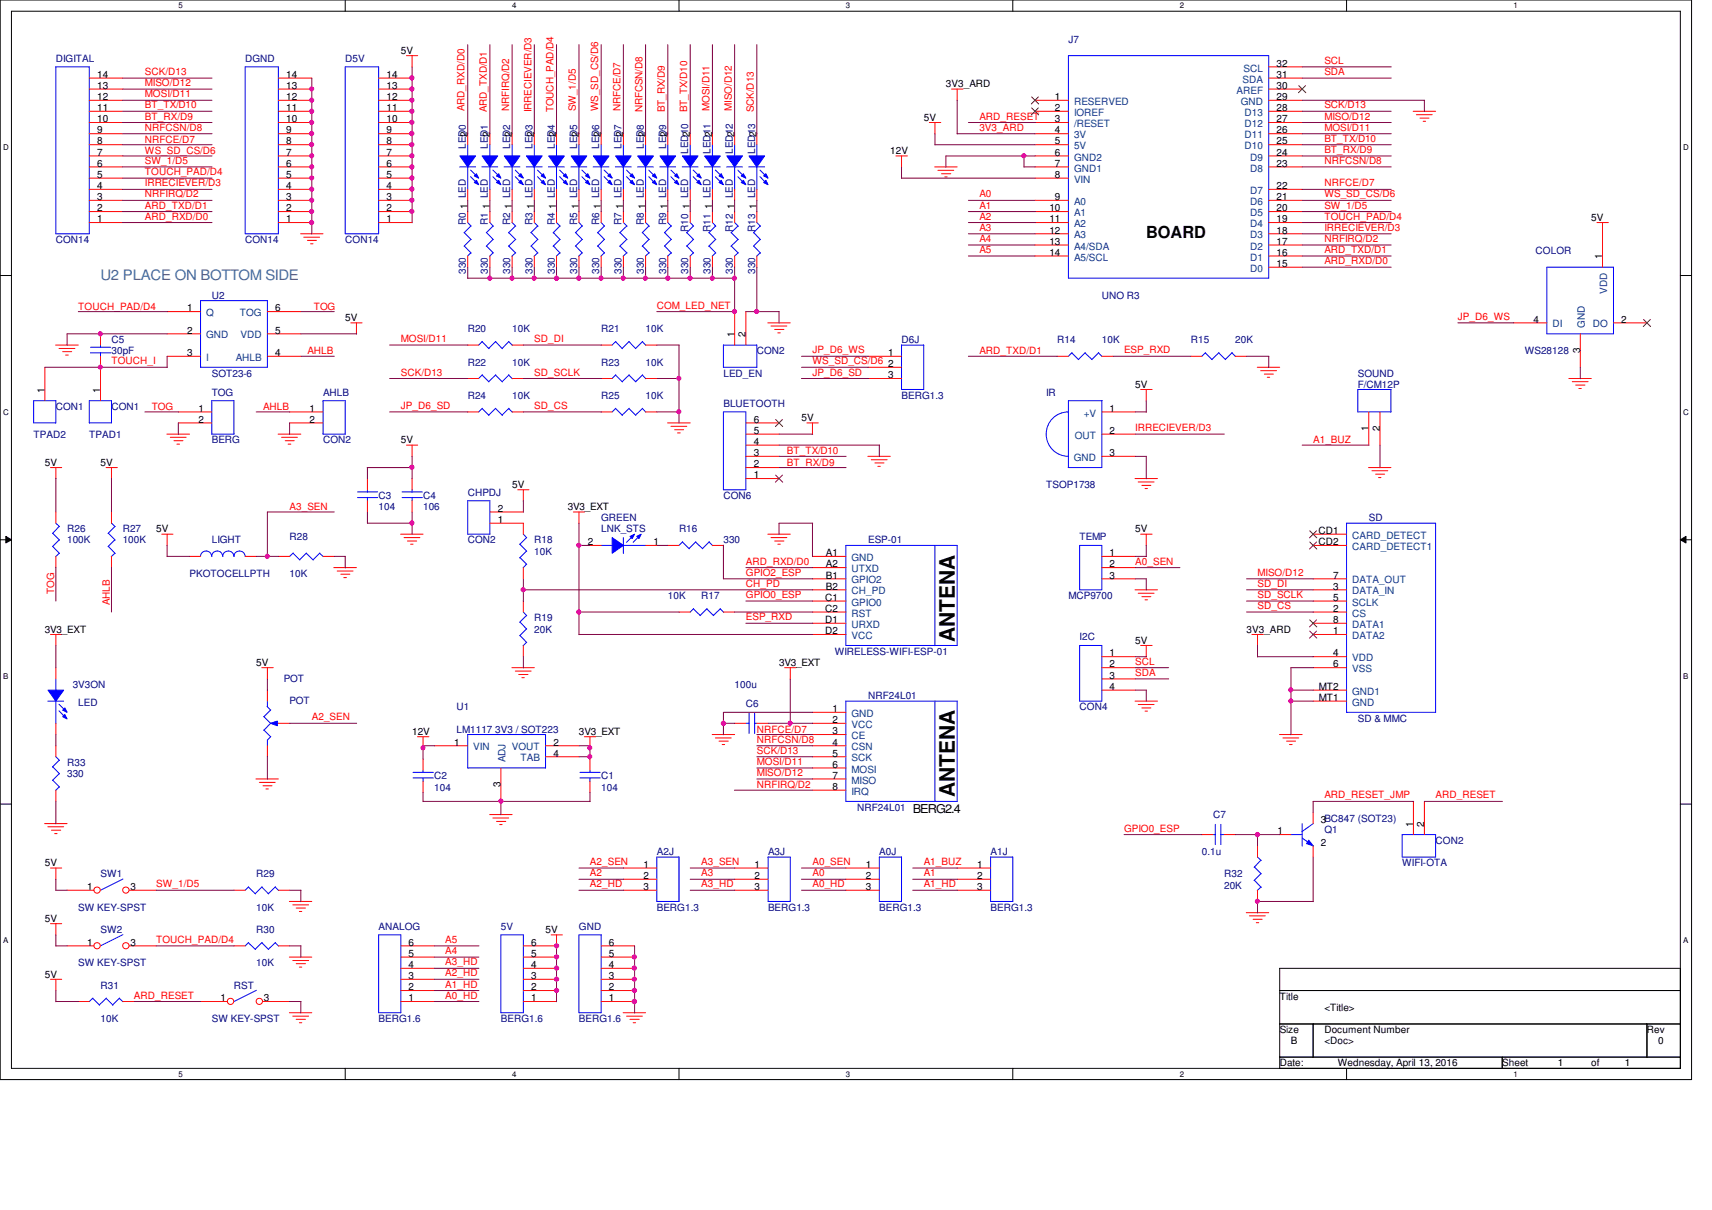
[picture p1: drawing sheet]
<svg xmlns="http://www.w3.org/2000/svg" width="297mm" height="210mm" viewBox="0 0 297 210" stroke-linecap="round" stroke-linejoin="round" font-family="sans-serif">
<defs><g id="words">
<g font-size="3.7">
<text x="165.6" y="111.4" transform="rotate(-90 165.6 111.4)">ANTENA</text>
<text x="165.6" y="138.2" transform="rotate(-90 165.6 138.2)">ANTENA</text>
</g>
<text font-size="2.9" x="198.9" y="41.3">BOARD</text>
<text font-size="2.5" fill="#408080" x="17.4" y="48.6">U2 PLACE ON BOTTOM SIDE</text>
<text font-size="2.1" x="158.4" y="141">BERG2.4</text>
<g font-size="1.7" fill="#000080">
<text x="9.7" y="10.7">DIGITAL</text>
<text x="42.5" y="10.7">DGND</text>
<text x="59.9" y="10.7">D5V</text>
<text x="185.4" y="7.4">J7</text>
<text x="80.8" y="25.9" transform="rotate(-90 80.8 25.9)">LED0</text>
<text x="84.7" y="25.9" transform="rotate(-90 84.7 25.9)">LED1</text>
<text x="88.5" y="25.9" transform="rotate(-90 88.5 25.9)">LED2</text>
<text x="92.4" y="25.9" transform="rotate(-90 92.4 25.9)">LED3</text>
<text x="96.3" y="25.9" transform="rotate(-90 96.3 25.9)">LED4</text>
<text x="100.1" y="25.9" transform="rotate(-90 100.1 25.9)">LED5</text>
<text x="104" y="25.9" transform="rotate(-90 104 25.9)">LED6</text>
<text x="107.8" y="25.9" transform="rotate(-90 107.8 25.9)">LED7</text>
<text x="111.7" y="25.9" transform="rotate(-90 111.7 25.9)">LED8</text>
<text x="115.6" y="25.9" transform="rotate(-90 115.6 25.9)">LED9</text>
<text x="119.4" y="26.7" transform="rotate(-90 119.4 26.7)">LED10</text>
<text x="123.3" y="26.7" transform="rotate(-90 123.3 26.7)">LED11</text>
<text x="127.1" y="26.7" transform="rotate(-90 127.1 26.7)">LED12</text>
<text x="131" y="26.7" transform="rotate(-90 131 26.7)">LED13</text>
<text x="80.8" y="39" transform="rotate(-90 80.8 39)">R0</text>
<text x="84.7" y="39" transform="rotate(-90 84.7 39)">R1</text>
<text x="88.5" y="39" transform="rotate(-90 88.5 39)">R2</text>
<text x="92.4" y="39" transform="rotate(-90 92.4 39)">R3</text>
<text x="96.3" y="39" transform="rotate(-90 96.3 39)">R4</text>
<text x="100.1" y="39" transform="rotate(-90 100.1 39)">R5</text>
<text x="104" y="39" transform="rotate(-90 104 39)">R6</text>
<text x="107.8" y="39" transform="rotate(-90 107.8 39)">R7</text>
<text x="111.7" y="39" transform="rotate(-90 111.7 39)">R8</text>
<text x="115.6" y="39" transform="rotate(-90 115.6 39)">R9</text>
<text x="119.4" y="40.2" transform="rotate(-90 119.4 40.2)">R10</text>
<text x="123.3" y="40.2" transform="rotate(-90 123.3 40.2)">R11</text>
<text x="127.1" y="40.2" transform="rotate(-90 127.1 40.2)">R12</text>
<text x="131" y="40.2" transform="rotate(-90 131 40.2)">R13</text>
<text x="9.7" y="42.2">CON14</text>
<text x="42.5" y="42.2">CON14</text>
<text x="59.9" y="42.2">CON14</text>
<text x="80.8" y="47.5" transform="rotate(-90 80.8 47.5)">330</text>
<text x="84.7" y="47.5" transform="rotate(-90 84.7 47.5)">330</text>
<text x="88.5" y="47.5" transform="rotate(-90 88.5 47.5)">330</text>
<text x="92.4" y="47.5" transform="rotate(-90 92.4 47.5)">330</text>
<text x="96.3" y="47.5" transform="rotate(-90 96.3 47.5)">330</text>
<text x="100.1" y="47.5" transform="rotate(-90 100.1 47.5)">330</text>
<text x="104" y="47.5" transform="rotate(-90 104 47.5)">330</text>
<text x="107.8" y="47.5" transform="rotate(-90 107.8 47.5)">330</text>
<text x="111.7" y="47.5" transform="rotate(-90 111.7 47.5)">330</text>
<text x="115.6" y="47.5" transform="rotate(-90 115.6 47.5)">330</text>
<text x="119.4" y="47.5" transform="rotate(-90 119.4 47.5)">330</text>
<text x="123.3" y="47.5" transform="rotate(-90 123.3 47.5)">330</text>
<text x="127.1" y="47.5" transform="rotate(-90 127.1 47.5)">330</text>
<text x="131" y="47.5" transform="rotate(-90 131 47.5)">330</text>
<text x="266.4" y="44.1">COLOR</text>
<text x="36.7" y="51.8">U2</text>
<text x="191.2" y="51.8">UNO R3</text>
<text x="19.3" y="59.5">C5</text>
<text x="81.1" y="57.6">R20</text>
<text x="88.9" y="57.6">10K</text>
<text x="104.3" y="57.6">R21</text>
<text x="112" y="57.6">10K</text>
<text x="156.4" y="59.5">D6J</text>
<text x="183.4" y="59.5">R14</text>
<text x="191.2" y="59.5">10K</text>
<text x="206.6" y="59.5">R15</text>
<text x="214.3" y="59.5">20K</text>
<text x="19.3" y="61.5">30pF</text>
<text x="36.7" y="65.3">SOT23-6</text>
<text x="81.1" y="63.4">R22</text>
<text x="88.9" y="63.4">10K</text>
<text x="104.3" y="63.4">R23</text>
<text x="112" y="63.4">10K</text>
<text x="125.5" y="65.3">LED_EN</text>
<text x="131.3" y="61.5">CON2</text>
<text x="235.6" y="65.3">SOUND</text>
<text x="264.5" y="61.5">WS28128</text>
<text x="9.7" y="71.1">CON1</text>
<text x="19.3" y="71.1">CON1</text>
<text x="36.7" y="68.6">TOG</text>
<text x="56" y="68.6">AHLB</text>
<text x="81.1" y="69.2">R24</text>
<text x="88.9" y="69.2">10K</text>
<text x="104.3" y="69.2">R25</text>
<text x="112" y="69.2">10K</text>
<text x="125.5" y="70.5">BLUETOOTH</text>
<text x="156.4" y="69.2">BERG1.3</text>
<text x="181.5" y="68.6">IR</text>
<text x="235.6" y="67.3">F/CM12P</text>
<text x="5.8" y="75.9">TPAD2</text>
<text x="15.5" y="75.9">TPAD1</text>
<text x="36.7" y="76.9">BERG</text>
<text x="56" y="76.9">CON2</text>
<text x="65.7" y="86.6">C3</text>
<text x="65.7" y="88.5">104</text>
<text x="73.4" y="86.6">C4</text>
<text x="73.4" y="88.5">106</text>
<text x="81.1" y="86">CHPDJ</text>
<text x="125.5" y="86.6">CON6</text>
<text x="181.5" y="84.6">TSOP1738</text>
<text x="11.6" y="92.4">R26</text>
<text x="11.6" y="94.3">100K</text>
<text x="21.3" y="92.4">R27</text>
<text x="21.3" y="94.3">100K</text>
<text x="36.7" y="94.3">LIGHT</text>
<text x="50.2" y="93.7">R28</text>
<text x="81.1" y="94.3">CON2</text>
<text x="92.7" y="94.3">R18</text>
<text x="104.3" y="90.4">GREEN</text>
<text x="104.3" y="92.4">LNK_STS</text>
<text x="117.8" y="92.4">R16</text>
<text x="125.5" y="94.3">330</text>
<text x="150.6" y="94.3">ESP-01</text>
<text x="187.3" y="93.7">TEMP</text>
<text x="237.5" y="90.4">SD</text>
<text x="32.9" y="100.1">PKOTOCELLPTH</text>
<text x="50.2" y="100.1">10K</text>
<text x="92.7" y="96.2">10K</text>
<text x="92.7" y="107.8">R19</text>
<text x="115.9" y="103.9">10K</text>
<text x="121.7" y="103.9">R17</text>
<text x="185.4" y="103.9">MCP9700</text>
<text x="92.7" y="109.7">20K</text>
<text x="144.8" y="113.6">WIRELESS-WIFI-ESP-01</text>
<text x="187.3" y="111.1">I2C</text>
<text x="12.6" y="119.4">3V3ON</text>
<text x="49.3" y="118.2">POT</text>
<text x="127.5" y="119.4">100u</text>
<text x="13.6" y="122.5">LED</text>
<text x="50.2" y="122.1">POT</text>
<text x="79.2" y="123.2">U1</text>
<text x="129.4" y="122.7">C6</text>
<text x="150.6" y="121.3">NRF24L01</text>
<text x="187.3" y="123.2">CON4</text>
<text x="235.6" y="125.2">SD &amp; MMC</text>
<text x="79.2" y="127.1">LM1117 3V3 / SOT223</text>
<text x="11.6" y="132.9">R33</text>
<text x="11.6" y="134.8">330</text>
<text x="75.4" y="135.2">C2</text>
<text x="75.4" y="137.2">104</text>
<text x="104.3" y="135.2">C1</text>
<text x="104.3" y="137.2">104</text>
<text x="148.7" y="140.6">NRF24L01</text>
<text x="210.5" y="142">C7</text>
<text x="114" y="148.3">A2J</text>
<text x="133.3" y="148.3">A3J</text>
<text x="152.6" y="148.3">A0J</text>
<text x="171.9" y="148.3">A1J</text>
<text x="208.5" y="148.3">0.1u</text>
<text x="229.8" y="144.5">Q1</text>
<text x="249.1" y="146.4">CON2</text>
<text x="17.4" y="152.2">SW1</text>
<text x="44.4" y="152.2">R29</text>
<text x="212.4" y="152.2">R32</text>
<text x="212.4" y="154.1">20K</text>
<text x="243.3" y="150.3">WIFI-OTA</text>
<text x="13.6" y="158">SW KEY-SPST</text>
<text x="17.4" y="161.8">SW2</text>
<text x="44.4" y="158">10K</text>
<text x="44.4" y="161.8">R30</text>
<text x="65.7" y="161.3">ANALOG</text>
<text x="86.9" y="161.3">5V</text>
<text x="100.5" y="161.3">GND</text>
<text x="114" y="158">BERG1.3</text>
<text x="133.3" y="158">BERG1.3</text>
<text x="152.6" y="158">BERG1.3</text>
<text x="171.9" y="158">BERG1.3</text>
<text x="13.6" y="167.6">SW KEY-SPST</text>
<text x="44.4" y="167.6">10K</text>
<text x="17.4" y="171.5">R31</text>
<text x="40.6" y="171.5">RST</text>
<text x="17.4" y="177.3">10K</text>
<text x="36.7" y="177.3">SW KEY-SPST</text>
<text x="65.7" y="177.3">BERG1.6</text>
<text x="86.9" y="177.3">BERG1.6</text>
<text x="100.5" y="177.3">BERG1.6</text>
</g>
<g font-size="1.7">
<text x="69.6" y="9.4">5V</text>
<text x="221.5" y="11.6">32</text>
<text x="16.8" y="17.4">12</text>
<text x="16.8" y="15.4">13</text>
<text x="16.8" y="13.5">14</text>
<text x="49.7" y="17.4">12</text>
<text x="49.7" y="15.4">13</text>
<text x="49.7" y="13.5">14</text>
<text x="67.1" y="17.4">12</text>
<text x="67.1" y="15.4">13</text>
<text x="67.1" y="13.5">14</text>
<text x="164.1" y="15.2">3V3_ARD</text>
<text x="183" y="17.4">1</text>
<text x="221.5" y="17.4">29</text>
<text x="221.5" y="13.5">31</text>
<text x="221.5" y="15.4">30</text>
<text x="16.8" y="23.2">9</text>
<text x="16.8" y="21.2">10</text>
<text x="16.8" y="19.3">11</text>
<text x="49.7" y="23.2">9</text>
<text x="49.7" y="21.2">10</text>
<text x="49.7" y="19.3">11</text>
<text x="67.1" y="23.2">9</text>
<text x="67.1" y="21.2">10</text>
<text x="67.1" y="19.3">11</text>
<text x="81.1" y="23.7" transform="rotate(-90 81.1 23.7)">2</text>
<text x="85" y="23.7" transform="rotate(-90 85 23.7)">2</text>
<text x="88.8" y="23.7" transform="rotate(-90 88.8 23.7)">2</text>
<text x="92.7" y="23.7" transform="rotate(-90 92.7 23.7)">2</text>
<text x="96.5" y="23.7" transform="rotate(-90 96.5 23.7)">2</text>
<text x="100.4" y="23.7" transform="rotate(-90 100.4 23.7)">2</text>
<text x="104.3" y="23.7" transform="rotate(-90 104.3 23.7)">2</text>
<text x="108.1" y="23.7" transform="rotate(-90 108.1 23.7)">2</text>
<text x="112" y="23.7" transform="rotate(-90 112 23.7)">2</text>
<text x="115.8" y="23.7" transform="rotate(-90 115.8 23.7)">2</text>
<text x="119.7" y="23.7" transform="rotate(-90 119.7 23.7)">2</text>
<text x="123.6" y="23.7" transform="rotate(-90 123.6 23.7)">2</text>
<text x="127.4" y="23.7" transform="rotate(-90 127.4 23.7)">2</text>
<text x="131.3" y="23.7" transform="rotate(-90 131.3 23.7)">2</text>
<text x="160.3" y="20.9">5V</text>
<text x="183" y="19.3">2</text>
<text x="183" y="21.2">3</text>
<text x="183" y="23.2">4</text>
<text x="221.5" y="19.3">28</text>
<text x="221.5" y="21.2">27</text>
<text x="221.5" y="23.2">26</text>
<text x="16.8" y="28.9">6</text>
<text x="16.8" y="27">7</text>
<text x="16.8" y="25.1">8</text>
<text x="49.7" y="28.9">6</text>
<text x="49.7" y="27">7</text>
<text x="49.7" y="25.1">8</text>
<text x="67.1" y="28.9">6</text>
<text x="67.1" y="27">7</text>
<text x="67.1" y="25.1">8</text>
<text x="154.5" y="26.7">12V</text>
<text x="183" y="25.1">5</text>
<text x="183" y="27">6</text>
<text x="183" y="28.9">7</text>
<text x="221.5" y="25.1">25</text>
<text x="221.5" y="27">24</text>
<text x="221.5" y="28.9">23</text>
<text x="16.8" y="34.7">3</text>
<text x="16.8" y="32.8">4</text>
<text x="16.8" y="30.9">5</text>
<text x="49.7" y="34.7">3</text>
<text x="49.7" y="32.8">4</text>
<text x="49.7" y="30.9">5</text>
<text x="67.1" y="34.7">3</text>
<text x="67.1" y="32.8">4</text>
<text x="67.1" y="30.9">5</text>
<text x="183" y="30.9">8</text>
<text x="183" y="34.7">9</text>
<text x="221.5" y="32.8">22</text>
<text x="221.5" y="34.7">21</text>
<text x="16.8" y="38.6">1</text>
<text x="16.8" y="36.7">2</text>
<text x="49.7" y="38.6">1</text>
<text x="49.7" y="36.7">2</text>
<text x="67.1" y="38.6">1</text>
<text x="67.1" y="36.7">2</text>
<text x="81.1" y="36.2" transform="rotate(-90 81.1 36.2)">1 LED</text>
<text x="85" y="36.2" transform="rotate(-90 85 36.2)">1 LED</text>
<text x="88.8" y="36.2" transform="rotate(-90 88.8 36.2)">1 LED</text>
<text x="92.7" y="36.2" transform="rotate(-90 92.7 36.2)">1 LED</text>
<text x="96.5" y="36.2" transform="rotate(-90 96.5 36.2)">1 LED</text>
<text x="100.4" y="36.2" transform="rotate(-90 100.4 36.2)">1 LED</text>
<text x="104.3" y="36.2" transform="rotate(-90 104.3 36.2)">1 LED</text>
<text x="108.1" y="36.2" transform="rotate(-90 108.1 36.2)">1 LED</text>
<text x="112" y="36.2" transform="rotate(-90 112 36.2)">1 LED</text>
<text x="115.8" y="36.2" transform="rotate(-90 115.8 36.2)">1 LED</text>
<text x="119.7" y="36.2" transform="rotate(-90 119.7 36.2)">1 LED</text>
<text x="123.6" y="36.2" transform="rotate(-90 123.6 36.2)">1 LED</text>
<text x="127.4" y="36.2" transform="rotate(-90 127.4 36.2)">1 LED</text>
<text x="131.3" y="36.2" transform="rotate(-90 131.3 36.2)">1 LED</text>
<text x="182.1" y="36.7">10</text>
<text x="182.1" y="38.6">11</text>
<text x="182.1" y="40.5">12</text>
<text x="221.5" y="36.7">20</text>
<text x="221.5" y="38.6">19</text>
<text x="221.5" y="40.5">18</text>
<text x="276.1" y="38.3">5V</text>
<text x="182.1" y="42.5">13</text>
<text x="182.1" y="44.4">14</text>
<text x="221.5" y="44.4">16</text>
<text x="221.5" y="46.3">15</text>
<text x="221.5" y="42.5">17</text>
<text x="278" y="45" transform="rotate(-90 278 45)">1</text>
<text x="32.5" y="54">1</text>
<text x="32.5" y="57.9">2</text>
<text x="47.7" y="54">6</text>
<text x="47.7" y="57.9">5</text>
<text x="59.9" y="55.7">5V</text>
<text x="127.4" y="58.5" transform="rotate(-90 127.4 58.5)">1</text>
<text x="129.4" y="58.5" transform="rotate(-90 129.4 58.5)">2</text>
<text x="266.1" y="56">4</text>
<text x="281.3" y="56">2</text>
<text x="32.5" y="61.8">3</text>
<text x="47.7" y="61.8">4</text>
<text x="154.1" y="61.8">1</text>
<text x="154.1" y="63.7">2</text>
<text x="154.1" y="65.6">3</text>
<text x="274.1" y="61.3" transform="rotate(-90 274.1 61.3)">3</text>
<text x="7.7" y="68.2" transform="rotate(-90 7.7 68.2)">1</text>
<text x="17.4" y="68.2" transform="rotate(-90 17.4 68.2)">1</text>
<text x="34.4" y="71.4">1</text>
<text x="53.7" y="71.4">1</text>
<text x="192.5" y="71.4">1</text>
<text x="197" y="67.3">5V</text>
<text x="34.4" y="73.3">2</text>
<text x="53.7" y="73.3">2</text>
<text x="69.6" y="76.9">5V</text>
<text x="130.8" y="77.2">4</text>
<text x="130.8" y="75.3">5</text>
<text x="130.8" y="73.3">6</text>
<text x="139.1" y="73.1">5V</text>
<text x="192.5" y="75.3">2</text>
<text x="237.4" y="74.8" transform="rotate(-90 237.4 74.8)">1</text>
<text x="239.4" y="74.8" transform="rotate(-90 239.4 74.8)">2</text>
<text x="7.8" y="80.8">5V</text>
<text x="17.4" y="80.8">5V</text>
<text x="130.8" y="83">1</text>
<text x="130.8" y="81.1">2</text>
<text x="130.8" y="79.1">3</text>
<text x="192.5" y="79.1">3</text>
<text x="86.4" y="88.8">2</text>
<text x="88.9" y="84.6">5V</text>
<text x="98.5" y="88.5">3V3_EXT</text>
<text x="27.1" y="92.4">5V</text>
<text x="86.4" y="90.7">1</text>
<text x="102" y="94.6">2</text>
<text x="113.4" y="94.6">1</text>
<text x="197" y="92.4">5V</text>
<text x="228.8" y="92.6">CD1</text>
<text x="228.8" y="94.6">CD2</text>
<text x="143.3" y="96.5">A1</text>
<text x="143.3" y="98.4">A2</text>
<text x="143.3" y="100.4">B1</text>
<text x="192.5" y="96.5">1</text>
<text x="192.5" y="98.4">2</text>
<text x="192.5" y="100.4">3</text>
<text x="231.3" y="100.4">7</text>
<text x="143.2" y="104.2">C1</text>
<text x="143.2" y="106.1">C2</text>
<text x="143.3" y="102.3">B2</text>
<text x="231.3" y="102.3">3</text>
<text x="231.3" y="104.2">5</text>
<text x="231.3" y="106.1">2</text>
<text x="7.8" y="109.7">3V3_EXT</text>
<text x="143.2" y="108.1">D1</text>
<text x="143.2" y="110">D2</text>
<text x="192.5" y="113.9">1</text>
<text x="197" y="111.7">5V</text>
<text x="216.3" y="109.7">3V3_ARD</text>
<text x="231.3" y="108.1">8</text>
<text x="231.3" y="110">1</text>
<text x="231.3" y="113.9">4</text>
<text x="44.4" y="115.5">5V</text>
<text x="135.2" y="115.5">3V3_EXT</text>
<text x="192.5" y="115.8">2</text>
<text x="192.5" y="117.7">3</text>
<text x="192.5" y="119.7">4</text>
<text x="228.8" y="119.7">MT2</text>
<text x="231.3" y="115.8">6</text>
<text x="144.4" y="123.5">1</text>
<text x="144.4" y="125.4">2</text>
<text x="228.8" y="121.6">MT1</text>
<text x="71.5" y="127.5">12V</text>
<text x="78.8" y="129.3">1</text>
<text x="96" y="129.3">2</text>
<text x="96" y="131.2">4</text>
<text x="100.5" y="127.5">3V3_EXT</text>
<text x="144.4" y="127.4">3</text>
<text x="144.4" y="129.3">4</text>
<text x="144.4" y="131.2">5</text>
<text x="86.9" y="136.6" transform="rotate(-90 86.9 136.6)">3</text>
<text x="144.4" y="133.2">6</text>
<text x="144.4" y="135.1">7</text>
<text x="144.4" y="137">8</text>
<text x="229.2" y="142.8">3BC847 (SOT23)</text>
<text x="245.2" y="143.4" transform="rotate(-90 245.2 143.4)">1</text>
<text x="247.1" y="143.4" transform="rotate(-90 247.1 143.4)">2</text>
<text x="221.7" y="144.7">1</text>
<text x="229.2" y="146.7">2</text>
<text x="7.8" y="150.3">5V</text>
<text x="15.1" y="154.4">1</text>
<text x="22.6" y="154.4">3</text>
<text x="111.6" y="150.5">1</text>
<text x="111.6" y="152.5">2</text>
<text x="111.6" y="154.4">3</text>
<text x="130.9" y="150.5">1</text>
<text x="130.9" y="152.5">2</text>
<text x="130.9" y="154.4">3</text>
<text x="150.2" y="150.5">1</text>
<text x="150.2" y="152.5">2</text>
<text x="150.2" y="154.4">3</text>
<text x="169.5" y="150.5">1</text>
<text x="169.5" y="152.5">2</text>
<text x="169.5" y="154.4">3</text>
<text x="7.8" y="159.9">5V</text>
<text x="94.7" y="161.8">5V</text>
<text x="15.1" y="164">1</text>
<text x="22.6" y="164">3</text>
<text x="70.9" y="167.9">4</text>
<text x="70.9" y="166">5</text>
<text x="70.9" y="164">6</text>
<text x="92.2" y="167.9">4</text>
<text x="92.2" y="166">5</text>
<text x="92.2" y="164">6</text>
<text x="105.7" y="167.9">4</text>
<text x="105.7" y="166">5</text>
<text x="105.7" y="164">6</text>
<text x="7.8" y="169.6">5V</text>
<text x="38.3" y="173.7">1</text>
<text x="45.8" y="173.7">3</text>
<text x="70.9" y="173.7">1</text>
<text x="70.9" y="171.8">2</text>
<text x="70.9" y="169.8">3</text>
<text x="92.2" y="173.7">1</text>
<text x="92.2" y="171.8">2</text>
<text x="92.2" y="169.8">3</text>
<text x="105.7" y="173.7">1</text>
<text x="105.7" y="171.8">2</text>
<text x="105.7" y="169.8">3</text>
<text x="222" y="173.4">Title</text>
<text x="222" y="179.2">Size</text>
<text x="229.8" y="179.2">Document Number</text>
<text x="229.8" y="175.3">&lt;Title&gt;</text>
<text x="285.7" y="179.2">Rev</text>
<text x="222" y="185">Date:</text>
<text x="224" y="181.1">B</text>
<text x="229.8" y="181.1">&lt;Doc&gt;</text>
<text x="232.1" y="185">Wednesday, April 13, 2016</text>
<text x="260.6" y="185">Sheet</text>
<text x="270.3" y="185">1</text>
<text x="276.1" y="185">of</text>
<text x="281.9" y="185">1</text>
<text x="287.7" y="181.1">0</text>
</g>
<g font-size="1.7" fill="#f00">
<text x="229.8" y="11.1">SCL</text>
<text x="25.1" y="13">SCK/D13</text>
<text x="25.1" y="14.9">MISO/D12</text>
<text x="25.1" y="16.9">MOSI/D11</text>
<text x="229.8" y="13">SDA</text>
<text x="25.1" y="18.8">BT_TX/D10</text>
<text x="25.1" y="22.6">NRFCSN/D8</text>
<text x="25.1" y="20.7">BT_RX/D9</text>
<text x="80.6" y="19.3" transform="rotate(-90 80.6 19.3)">ARD_RXD/D0</text>
<text x="84.5" y="19.5" transform="rotate(-90 84.5 19.5)">ARD_TXD/D1</text>
<text x="88.3" y="19.3" transform="rotate(-90 88.3 19.3)">NRFIRQ/D2</text>
<text x="92.2" y="19.5" transform="rotate(-90 92.2 19.5)">IRRECIEVER/D3</text>
<text x="96.1" y="19.5" transform="rotate(-90 96.1 19.5)">TOUCH_PAD/D4</text>
<text x="99.9" y="19.3" transform="rotate(-90 99.9 19.3)">SW_1/D5</text>
<text x="103.8" y="19.3" transform="rotate(-90 103.8 19.3)">WS_SD_CS/D6</text>
<text x="107.7" y="19.3" transform="rotate(-90 107.7 19.3)">NRFCE/D7</text>
<text x="111.5" y="19.5" transform="rotate(-90 111.5 19.5)">NRFCSN/D8</text>
<text x="115.4" y="19.5" transform="rotate(-90 115.4 19.5)">BT_RX/D9</text>
<text x="119.2" y="19.5" transform="rotate(-90 119.2 19.5)">BT_TX/D10</text>
<text x="123.1" y="19.3" transform="rotate(-90 123.1 19.3)">MOSI/D11</text>
<text x="127" y="19.3" transform="rotate(-90 127 19.3)">MISO/D12</text>
<text x="130.8" y="19.5" transform="rotate(-90 130.8 19.5)">SCK/D13</text>
<text x="169.9" y="20.7">ARD_RESET</text>
<text x="169.9" y="22.6">3V3_ARD</text>
<text x="229.8" y="18.8">SCK/D13</text>
<text x="229.8" y="20.7">MISO/D12</text>
<text x="229.8" y="22.6">MOSI/D11</text>
<text x="25.1" y="24.8">NRFCE/D7</text>
<text x="25.1" y="26.7">WS_SD_CS/D6</text>
<text x="25.1" y="28.4">SW_1/D5</text>
<text x="229.8" y="28.4">NRFCSN/D8</text>
<text x="229.8" y="26.5">BT_RX/D9</text>
<text x="229.8" y="24.6">BT_TX/D10</text>
<text x="25.1" y="30.4">TOUCH_PAD/D4</text>
<text x="25.1" y="32.3">IRRECIEVER/D3</text>
<text x="25.1" y="34.2">NRFIRQ/D2</text>
<text x="169.9" y="34.2">A0</text>
<text x="229.8" y="34.2">WS_SD_CS/D6</text>
<text x="229.8" y="32.3">NRFCE/D7</text>
<text x="25.1" y="38.1">ARD_RXD/D0</text>
<text x="25.1" y="36.2">ARD_TXD/D1</text>
<text x="169.9" y="38.1">A2</text>
<text x="169.9" y="36.2">A1</text>
<text x="169.9" y="42">A4</text>
<text x="169.9" y="40">A3</text>
<text x="229.8" y="36.2">SW_1/D5</text>
<text x="229.8" y="38.1">TOUCH_PAD/D4</text>
<text x="229.8" y="40">IRRECIEVER/D3</text>
<text x="229.8" y="42">NRFIRQ/D2</text>
<text x="169.9" y="43.9">A5</text>
<text x="229.8" y="43.9">ARD_TXD/D1</text>
<text x="229.8" y="45.8">ARD_RXD/D0</text>
<text x="13.6" y="53.8">TOUCH_PAD/D4</text>
<text x="54.5" y="53.8">TOG</text>
<text x="114" y="53.6">COM_LED_NET</text>
<text x="69.6" y="59.4">MOSI/D11</text>
<text x="92.7" y="59.4">SD_DI</text>
<text x="252.9" y="55.5">JP_D6_WS</text>
<text x="19.3" y="63.2">TOUCH_I</text>
<text x="53.3" y="61.5">AHLB</text>
<text x="69.6" y="65.2">SCK/D13</text>
<text x="92.7" y="65.2">SD_SCLK</text>
<text x="141" y="63.2">WS_SD_CS/D6</text>
<text x="141" y="61.3">JP_D6_WS</text>
<text x="141" y="65.2">JP_D6_SD</text>
<text x="169.9" y="61.5">ARD_TXD/D1</text>
<text x="195" y="61.3">ESP_RXD</text>
<text x="26.3" y="71.1">TOG</text>
<text x="45.6" y="71.1">AHLB</text>
<text x="69.6" y="70.9">JP_D6_SD</text>
<text x="92.7" y="70.9">SD_CS</text>
<text x="197" y="74.8">IRRECIEVER/D3</text>
<text x="227.8" y="76.9">A1_BUZ</text>
<text x="136.5" y="78.8">BT_TX/D10</text>
<text x="136.5" y="80.8">BT_RX/D9</text>
<text x="50.2" y="88.5">A3_SEN</text>
<text x="129.4" y="98">ARD_RXD/D0</text>
<text x="129.4" y="99.9">GPIO2_ESP</text>
<text x="129.4" y="101.8">CH_PD</text>
<text x="197" y="98">A0_SEN</text>
<text x="218.2" y="99.9">MISO/D12</text>
<text x="218.2" y="101.8">SD_DI</text>
<text x="9.4" y="103.1" transform="rotate(-90 9.4 103.1)">TOG</text>
<text x="19" y="105" transform="rotate(-90 19 105)">AHLB</text>
<text x="129.4" y="103.8">GPIO0_ESP</text>
<text x="129.4" y="107.6">ESP_RXD</text>
<text x="218.2" y="103.8">SD_SCLK</text>
<text x="218.2" y="105.7">SD_CS</text>
<text x="197" y="115.3">SCL</text>
<text x="197" y="117.3">SDA</text>
<text x="54.1" y="125">A2_SEN</text>
<text x="131.3" y="127.1">NRFCE/D7</text>
<text x="131.3" y="128.8">NRFCSN/D8</text>
<text x="131.3" y="130.8">SCK/D13</text>
<text x="131.3" y="132.7">MOSI/D11</text>
<text x="131.3" y="134.6">MISO/D12</text>
<text x="131.3" y="136.7">NRFIRQ/D2</text>
<text x="229.8" y="138.5">ARD_RESET_JMP</text>
<text x="249.1" y="138.5">ARD_RESET</text>
<text x="195" y="144.3">GPIO0_ESP</text>
<text x="27.1" y="153.9">SW_1/D5</text>
<text x="102.4" y="150.1">A2_SEN</text>
<text x="102.4" y="152">A2</text>
<text x="102.4" y="153.9">A2_HD</text>
<text x="121.7" y="153.9">A3_HD</text>
<text x="121.7" y="150.1">A3_SEN</text>
<text x="121.7" y="152">A3</text>
<text x="141" y="153.9">A0_HD</text>
<text x="141" y="150.1">A0_SEN</text>
<text x="141" y="152">A0</text>
<text x="160.3" y="150.1">A1_BUZ</text>
<text x="160.3" y="152">A1</text>
<text x="160.3" y="153.9">A1_HD</text>
<text x="27.1" y="163.6">TOUCH_PAD/D4</text>
<text x="77.3" y="163.6">A5</text>
<text x="77.3" y="165.5">A4</text>
<text x="77.3" y="167.4">A3_HD</text>
<text x="23.2" y="173.2">ARD_RESET</text>
<text x="77.3" y="169.4">A2_HD</text>
<text x="77.3" y="171.3">A1_HD</text>
<text x="77.3" y="173.2">A0_HD</text>
</g>
<g font-size="1.7" fill="#004080">
<text x="214.5" y="16.3">AREF</text>
<text x="215.6" y="14.4">SDA</text>
<text x="215.8" y="12.4">SCL</text>
<text x="186.3" y="18.2">RESERVED</text>
<text x="186.3" y="20.1">IOREF</text>
<text x="186.3" y="22.1">/RESET</text>
<text x="215.3" y="18.2">GND</text>
<text x="215.9" y="20.1">D13</text>
<text x="215.9" y="22.1">D12</text>
<text x="186.3" y="24">3V</text>
<text x="186.3" y="25.9">5V</text>
<text x="186.3" y="27.9">GND2</text>
<text x="186.3" y="29.8">GND1</text>
<text x="215.9" y="24">D11</text>
<text x="215.9" y="25.9">D10</text>
<text x="216.9" y="27.9">D9</text>
<text x="216.9" y="29.8">D8</text>
<text x="186.3" y="31.7">VIN</text>
<text x="186.3" y="35.6">A0</text>
<text x="216.9" y="33.7">D7</text>
<text x="216.9" y="35.6">D6</text>
<text x="186.3" y="37.5">A1</text>
<text x="186.3" y="39.4">A2</text>
<text x="186.3" y="41.4">A3</text>
<text x="216.9" y="37.5">D5</text>
<text x="216.9" y="39.4">D4</text>
<text x="216.9" y="41.4">D3</text>
<text x="186.3" y="43.3">A4/SDA</text>
<text x="186.3" y="45.2">A5/SCL</text>
<text x="216.9" y="45.2">D1</text>
<text x="216.9" y="47.2">D0</text>
<text x="216.9" y="43.3">D2</text>
<text x="278.8" y="50.9" transform="rotate(-90 278.8 50.9)">VDD</text>
<text x="35.8" y="54.9">Q</text>
<text x="35.8" y="58.7">GND</text>
<text x="41.6" y="54.9">TOG</text>
<text x="41.7" y="58.7">VDD</text>
<text x="269.4" y="56.8">DI</text>
<text x="275" y="56.9" transform="rotate(-90 275 56.9)">GND</text>
<text x="276.3" y="56.8">DO</text>
<text x="35.8" y="62.6">I</text>
<text x="40.9" y="62.6">AHLB</text>
<text x="186.5" y="76.1">OUT</text>
<text x="188" y="72.3">+V</text>
<text x="186.3" y="80">GND</text>
<text x="234.6" y="93.5">CARD_DETECT</text>
<text x="234.6" y="95.4">CARD_DETECT1</text>
<text x="147.7" y="97.3">GND</text>
<text x="147.7" y="99.3">UTXD</text>
<text x="147.7" y="101.2">GPIO2</text>
<text x="234.6" y="101.2">DATA_OUT</text>
<text x="147.7" y="103.1">CH_PD</text>
<text x="147.7" y="105.1">GPIO0</text>
<text x="147.7" y="107">RST</text>
<text x="234.6" y="103.1">DATA_IN</text>
<text x="234.6" y="105.1">SCLK</text>
<text x="234.6" y="107">CS</text>
<text x="147.7" y="108.9">URXD</text>
<text x="147.7" y="110.9">VCC</text>
<text x="234.6" y="108.9">DATA1</text>
<text x="234.6" y="110.9">DATA2</text>
<text x="234.6" y="114.7">VDD</text>
<text x="234.6" y="116.6">VSS</text>
<text x="147.7" y="124.4">GND</text>
<text x="234.6" y="120.5">GND1</text>
<text x="234.6" y="122.4">GND</text>
<text x="82.1" y="130.2">VIN</text>
<text x="88.8" y="130.2">VOUT</text>
<text x="147.7" y="126.3">VCC</text>
<text x="147.7" y="128.2">CE</text>
<text x="147.7" y="130.2">CSN</text>
<text x="87.7" y="132.2" transform="rotate(-90 87.7 132.2)">ADJ</text>
<text x="90.3" y="132.1">TAB</text>
<text x="147.7" y="132.1">SCK</text>
<text x="147.7" y="134">MOSI</text>
<text x="147.7" y="135.9">MISO</text>
<text x="147.7" y="137.9">IRQ</text>
</g>
<g font-size="1.4">
<text x="30.9" y="1.4">5</text>
<text x="88.9" y="1.4">4</text>
<text x="146.8" y="1.4">3</text>
<text x="204.7" y="1.4">2</text>
<text x="262.6" y="1.4">1</text>
<text x=".5" y="26.1">D</text>
<text x="292.1" y="26.1">D</text>
<text x=".5" y="71.9">C</text>
<text x="292.1" y="71.9">C</text>
<text x=".5" y="117.8">B</text>
<text x="292.1" y="117.8">B</text>
<text x=".5" y="163.6">A</text>
<text x="292.1" y="163.6">A</text>
<text x="30.9" y="186.8">5</text>
<text x="88.9" y="186.8">4</text>
<text x="146.8" y="186.8">3</text>
<text x="204.7" y="186.8">2</text>
<text x="262.6" y="186.8">1</text>
</g>
</g></defs>
<path d="M0 0h293.5v187.3h-293.5zM2 1.9h289.5v183.4h-289.5z" fill="none" stroke="#000" stroke-width=".17"/>
<g fill="#fff">
<path d="M30.9 .2h.8v1.5h-.8z"/>
<path d="M30.9 185.5h.8v1.6h-.8z"/>
</g>
<path d="M59.9 0v1.9M59.9 185.3v2" fill="none" stroke="#000" stroke-width=".17"/>
<g fill="#fff">
<path d="M88.9 .2h.7v1.5h-.7z"/>
<path d="M88.9 185.5h.7v1.6h-.7z"/>
</g>
<path d="M117.8 0v1.9M117.8 185.3v2" fill="none" stroke="#000" stroke-width=".17"/>
<g fill="#fff">
<path d="M146.8 .2h.7v1.5h-.7z"/>
<path d="M146.8 185.5h.7v1.6h-.7z"/>
</g>
<path d="M175.7 0v1.9M175.7 185.3v2" fill="none" stroke="#000" stroke-width=".17"/>
<g fill="#fff">
<path d="M204.7 .2h.7v1.5h-.7z"/>
<path d="M204.7 185.5h.7v1.6h-.7z"/>
</g>
<path d="M233.6 0v1.9M233.6 185.3v2" fill="none" stroke="#000" stroke-width=".17"/>
<g fill="#fff">
<path d="M262.6 .2h.8v1.5h-.8z"/>
<path d="M262.6 185.5h.8v1.6h-.8z"/>
<path d="M.5 24.8h1v1.6h-1z"/>
<path d="M292.1 24.8h.9v1.6h-.9z"/>
<path d="M.5 70.7h1v1.5h-1z"/>
<path d="M292.1 70.7h.9v1.5h-.9z"/>
</g>
<path d="M0 47.8h2M291.5 47.8h2" fill="none" stroke="#000" stroke-width=".17"/>
<g fill="#fff">
<path d="M.5 116.5h.9v1.6h-.9z"/>
<path d="M292.1 116.5h.8v1.6h-.8z"/>
</g>
<path d="M0 93.6h2M1 93l1 .6-1 .6zM291.5 93.6l1-.6v1.2zM291.5 93.6h2" fill="none" stroke="#000" stroke-width=".17"/>
<path d="M1 93l1 .6-1 .6zM291.5 93.6l1-.6v1.2z" fill="#000"/>
<g fill="#fff">
<path d="M.5 162.4h.9v1.5h-.9z"/>
<path d="M292.1 162.4h.8v1.5h-.8z"/>
</g>
<path d="M0 139.5h2M291.5 139.5h2M222 168h69.5v17.3h-69.5zM222 171.8h69.5M222 177.6h69.5M227.8 177.6v5.8M285.7 177.6v5.8M222 183.4h69.5M260.6 183.4v1.9" fill="none" stroke="#000" stroke-width=".17"/>
<g fill="none" stroke="#f00" stroke-width=".17">
<path d="M70.5 9.7h2M71.5 9.7v1.9M165.1 15.5h2M166.1 15.5v1.9M245.2 19.3h3.9M245.7 19.9h2.8M81.1 36.7v1.9M155.4 27.1h2M156.4 27.1v1.9M161.2 21.3h2M162.2 29h3.9M162.2 21.3v1.9"/>
<path d="M162.7 29.5h2.8M163.4 30.1h1.6M163.9 30.7h.4M246.4 20.5h1.5M246.9 21h.5M277.1 38.6h2M278 38.6v2M9.6 59.9h4M52.2 40.6h3.8M52.7 41.1h2.8M53.3 41.7h1.6M53.9 42.3h.4"/>
<path d="M60.9 56h1.9M61.8 56v2M81.1 44.4v2M133.2 56h3.9M133.8 56.6h2.7M134.4 57.1h1.6M135 57.7h.4M10.2 60.5h2.8M10.9 61h1.5M11.4 61.6h.5M29 75.3h3.9M29.5 75.9h2.8"/>
<path d="M30.2 76.5h1.5M30.7 77h.5M48.3 75.3h3.9M48.8 75.9h2.8M49.5 76.5h1.6M50 77h.5M70.5 77.2h2M71.5 77.2v2M115.8 73.4h4M116.4 74h2.8M117 74.5h1.6M117.6 75.1h.4"/>
<path d="M140 73.4h2M141 73.4v2M150.6 79.2h3.9M151.2 79.8h2.7M197.9 67.6h2M198.9 67.6v2M218.1 63.7h3.9M218.7 64.3h2.8M219.4 64.9h1.5M219.9 65.4h.4M272.2 65.7h3.9M272.8 66.2h2.7"/>
<path d="M273.4 66.8h1.6M273.9 67.4h.5M8.8 81.1h1.9M9.7 81.1v2M18.4 81.1h2M19.3 81.1v2M28.1 92.7h1.9M29 92.7v2M57.9 98.5h3.9M58.5 99.1h2.8M59.1 99.6h1.6M69.5 92.7h3.9"/>
<path d="M70.1 93.3h2.8M70.7 93.9h1.6M71.2 94.4h.5M89.8 85h2M90.8 85v1.9M99.5 88.8h1.9M100.5 88.8v2M133.2 92.7h3.9M133.8 93.3h2.7M134.4 93.9h1.6M135 94.4h.4M151.8 80.3h1.6"/>
<path d="M152.3 80.9h.4M196.9 83h3.9M197.5 83.6h2.7M197.9 92.7h2M198.1 84.2h1.6M198.7 84.8h.4M198.9 92.7v2M237.4 81.1h3.9M238 81.7h2.8M238.7 82.3h1.5M239.2 82.8h.4M8.8 110.1h1.9"/>
<path d="M9.7 110.1v1.9M45.4 115.8h2M46.4 115.8v2M59.6 100.2h.5M88.8 115.8h3.9M89.4 116.4h2.8M90 117h1.6M90.5 117.6h.5M136.1 115.8h2M137.1 115.8v2M196.9 102.3h3.9M197.5 102.9h2.7"/>
<path d="M197.9 112h2M198.1 103.5h1.6M198.7 104.1h.4M198.9 112v2M217.2 110.1h2M218.2 110.1v1.9M44.4 135.1h3.9M45 135.7h2.7M45.6 136.3h1.6M46.1 136.9h.5M72.4 127.8h2M73.4 127.8v2"/>
<path d="M101.4 127.8h2M102.4 127.8v2M123.6 127.4h3.9M124.1 128h2.8M124.8 128.6h1.6M125.3 129.2h.4M196.9 121.6h3.9M197.5 122.2h2.7M198.1 122.8h1.6M198.7 123.4h.4M222 127.4h3.9M222.6 128h2.7"/>
<path d="M223.2 128.6h1.6M223.7 129.2h.5M7.7 142.9h3.9M8.3 143.4h2.7M8.8 150.6h1.9M8.9 144h1.6M9.5 144.6h.4M9.7 150.6v2M50.2 156.4h3.9M50.8 157h2.7M51.4 157.5h1.6M51.9 158.1h.5"/>
<path d="M85 141.3h3.9M85.5 141.9h2.8M86.1 142.5h1.7M86.7 143h.4M216.2 158.3h3.9M216.8 158.9h2.7M217.4 159.5h1.6M8.8 160.2h1.9M8.8 169.9h1.9M9.7 160.2v2M9.7 169.9v2M50.2 175.7h3.9"/>
<path d="M50.2 166h3.9M50.8 176.3h2.7M50.8 166.6h2.7M51.4 176.8h1.6M51.4 167.2h1.6M51.9 177.4h.5M51.9 167.8h.5M95.6 162.2h2M96.6 162.2v1.9M108.1 175.7h3.9M108.7 176.3h2.8M109.3 176.8h1.6"/>
<path d="M109.9 177.4h.4M218 160.1h.4"/>
</g>
<path d="M79.8 29h2.7M81.1 38.6l.6 .6M81.1 25.1v2M81.1 29v3.9M81.7 39.2l-1.2 1.2M80.6 40.3l1.1 1.3M80.6 42.7l1.1 1.2M81.7 41.5l-1.2 1.2M81.7 43.9l-.6 .5" fill="none" stroke="#00f" stroke-width=".17"/>
<path d="M79.8 27.1h2.7l-1.4 1.9z" fill-rule="evenodd" fill="#00f"/>
<path d="M79.8 27.1h2.7l-1.4 1.9z" fill="none" stroke="#00f" stroke-width=".17"/>
<path d="M82.7 31.3l.4 .7-.8-.3z" fill-rule="evenodd" fill="#00f"/>
<path d="M82.7 31.3l.4 .7-.8-.3z" fill="none" stroke="#00f" stroke-width=".17"/>
<path d="M82.3 30.5l.4-.4 .4 .8z" fill-rule="evenodd" fill="#00f"/>
<g fill="none" stroke="#00f" stroke-width=".17">
<path d="M81.7 29.5l1.2 1.2M81.7 30.6l1.2 1.3M82.3 30.5l.4-.4 .4 .8zM34.8 52.2h11.6v11.5h-11.6zM185.4 71.5a3.9 3.9 0 0 0-3.9 3.8 3.9 3.9 0 0 0 3.9 3.9M185.4 69.5v11.6M185.4 69.5h5.8M191.2 69.5v11.6h-5.9M62 86.3h3.5M62 85.3h3.5M63.8 85v.4M63.8 86.3v.6"/>
<path d="M69.8 86.3h3.5M69.8 85.3h3.5M71.5 85v.4M71.5 86.3v.6M90.2 94.4l1.2 1.2M90.2 96.7l1.2 1.2M90.8 92.7l.6 .6M91.4 93.3l-1.2 1.1M91.4 95.6l-1.2 1.2M91.4 97.9l-.6 .6M233.6 90.8h15.5v32.8h-15.5zM9.7 117.8v2"/>
<path d="M8.3 121.6h2.7M9.1 133l1.2 1.2M9.1 135.3l1.2 1.2M9.7 131.3l.6 .6M9.7 121.6v3.9M10.3 131.9l-1.2 1.2M10.3 134.2l-1.2 1.2M10.3 136.5l-.7 .6M16.1 173.2l1.2 1.2M16.1 173.1l-.6 .6M18.4 173.2l1.2 1.2M18.5 173.1l-1.3 1.2"/>
<path d="M20.7 173.2l.6 .6M20.7 173.1l-1.1 1.2M44.5 171.8l-3.9 1.9"/>
</g>
<g fill="none" stroke="#f00" stroke-width=".17">
<path d="M81.1 23.2v1.9M81.1 32.9v1.9M29 54.1h5.8M29 57.9h5.8M46.4 54.1h5.8M46.4 57.9h5.8M29 61.8h5.8M46.4 61.8h5.8M191.2 71.5h5.8M191.2 75.3h5.8M191.2 79.2h5.8M63.8 83v2"/>
<path d="M63.8 86.9v1.9M71.5 83v2M71.5 86.9v1.9M90.8 90.8v1.9M90.8 98.5v1.9M227.8 92.7h5.8M227.8 94.6h5.8M227.8 100.4h5.8M227.8 102.3h5.8M227.8 104.3h5.8M227.8 106.2h5.8M227.8 108.1h5.8"/>
<path d="M227.8 110.1h5.8M227.8 113.9h5.8M227.8 115.8h5.8M227.8 119.7h5.8M9.7 129.4v1.9M9.7 137.1v1.9M227.8 121.6h5.8M13.6 173.7h1.9M21.3 173.7h1.9M34.8 173.7h4.7M45.6 173.7h4.6"/>
<circle cx="40" cy="173.7" r=".55"/>
<circle cx="45" cy="173.7" r=".55"/>
</g>
<path d="M227.2 92.1l1.3 1.2M227.2 94l1.3 1.2M228.4 92.1l-1.2 1.2M228.4 94l-1.2 1.2M227.2 107.5l1.3 1.3M227.2 109.5l1.3 1.2M228.4 107.5l-1.2 1.3M228.4 109.5l-1.2 1.2" fill="none" stroke="#804000" stroke-width=".17"/>
<path d="M8.3 119.7h2.7l-1.3 1.9z" fill-rule="evenodd" fill="#00f"/>
<path d="M8.3 119.7h2.7l-1.3 1.9z" fill="none" stroke="#00f" stroke-width=".17"/>
<path d="M11.3 124l.3 .7-.7-.4z" fill-rule="evenodd" fill="#00f"/>
<path d="M11.3 124l.3 .7-.7-.4z" fill="none" stroke="#00f" stroke-width=".17"/>
<path d="M11.3 122.8l.3 .8-.7-.4z" fill-rule="evenodd" fill="#00f"/>
<g fill="none" stroke="#00f" stroke-width=".17">
<path d="M85 38.6l.6 .6M85.6 39.2l-1.2 1.2M84.4 40.3l1.2 1.3M84.4 42.7l1.2 1.2M85.6 41.5l-1.2 1.2M85.6 43.9l-.6 .5M10.2 122.2l1.2 1.2M10.2 123.3l1.2 1.2M11.3 122.8l.3 .8-.7-.4zM223.9 144.8h2M225.9 145.4l2 1.4M225.9 142.9v3.9"/>
<path d="M227.8 142.9l-1.9 1.4"/>
</g>
<path d="M85 36.7v1.9M85 44.4v2M9.7 115.8v2M9.7 125.5v1.9" fill="none" stroke="#f00" stroke-width=".17"/>
<path d="M227.1 145.8l.7 .9-1.1-.4z" fill="#00f"/>
<path d="M83.6 29h2.8M85 25.1v2M85 29v3.9M227.1 145.8l.7 .9-1.1-.4z" fill="none" stroke="#00f" stroke-width=".17"/>
<path d="M222 144.8h2M227.8 140.9v2M227.8 146.7v2" fill="none" stroke="#f00" stroke-width=".17"/>
<path d="M83.6 27.1h2.8l-1.4 1.9z" fill-rule="evenodd" fill="#00f"/>
<path d="M83.6 27.1h2.8l-1.4 1.9z" fill="none" stroke="#00f" stroke-width=".17"/>
<path d="M86.5 31.3l.4 .7-.8-.3z" fill-rule="evenodd" fill="#00f"/>
<path d="M86.5 31.3l.4 .7-.8-.3z" fill="none" stroke="#00f" stroke-width=".17"/>
<path d="M86.1 30.5l.4-.4 .4 .8z" fill-rule="evenodd" fill="#00f"/>
<g fill="none" stroke="#00f" stroke-width=".17">
<path d="M85.5 29.5l1.2 1.2M85.5 30.6l1.2 1.3M86.1 30.5l.4-.4 .4 .8zM87.5 29h2.7M88.9 38.6l.6 .6M88.9 25.1v2M88.9 29v3.9M89.4 39.2l-1.2 1.2M17.4 59.9v.4M88.3 40.3l1.2 1.3M88.3 42.7l1.2 1.2M89.4 41.5l-1.2 1.2"/>
<path d="M89.4 43.9l-.6 .5M125.5 59.9h5.8v3.8h-5.8zM15.7 61.2h3.5M15.7 60.2h3.5M17.4 61.2v.6M81.1 86.9h3.9v5.8h-3.9z"/>
</g>
<path d="M85 23.2v1.9M85 32.9v1.9M88.9 36.7v1.9M17.4 57.9v2M88.9 44.4v2M127.5 54.1v5.8M129.4 54.1v5.8M17.4 61.8v1.9M85 90.8h5.8M85 88.8h5.8" fill="none" stroke="#f00" stroke-width=".17"/>
<path d="M87.5 27.1h2.7l-1.3 1.9z" fill-rule="evenodd" fill="#00f"/>
<path d="M87.5 27.1h2.7l-1.3 1.9z" fill="none" stroke="#00f" stroke-width=".17"/>
<path d="M90.4 31.3l.4 .7-.8-.3z" fill-rule="evenodd" fill="#00f"/>
<path d="M90.4 31.3l.4 .7-.8-.3z" fill="none" stroke="#00f" stroke-width=".17"/>
<path d="M90.4 30.1l.4 .8-.8-.4z" fill-rule="evenodd" fill="#00f"/>
<g fill="none" stroke="#00f" stroke-width=".17">
<path d="M89.4 29.5l1.2 1.2M89.4 30.6l1.2 1.3M90.4 30.1l.4 .8-.8-.4zM91.3 29h2.8M92.7 38.6l.6 .6M92.7 25.1v2M92.7 29v3.9M93.3 39.2l-1.2 1.2M92.2 40.3l1.1 1.3M92.2 42.7l1.1 1.2M93.3 41.5l-1.2 1.2M93.3 43.9l-.6 .5"/>
<path d="M5.8 69.5h3.9v3.9h-3.9zM56 69.5h3.9v5.8h-3.9zM186 61.2l1.2 1.2M186 61.2l-.6 .6M188.3 61.2l1.2 1.2M188.3 61.2l-1.2 1.2M190.6 61.2l.6 .6M190.6 61.2l-1.2 1.2M209.1 61.2l1.2 1.2M209.2 61.2l-.7 .6M211.5 61.2l1.1 1.2M211.5 61.2l-1.2 1.2"/>
<path d="M213.7 61.2l.7 .6M213.8 61.2l-1.2 1.2"/>
</g>
<path d="M88.9 23.2v1.9M88.9 32.9v1.9M92.7 36.7v1.9M92.7 44.4v2M7.8 63.7v5.8M50.2 71.5h5.8M50.2 73.4h5.8M183.4 61.8h2M191.2 61.8h1.9M206.6 61.8h1.9M214.3 61.8h2" fill="none" stroke="#f00" stroke-width=".17"/>
<path d="M91.4 27.1h2.7l-1.4 1.9z" fill-rule="evenodd" fill="#00f"/>
<path d="M91.4 27.1h2.7l-1.4 1.9z" fill="none" stroke="#00f" stroke-width=".17"/>
<path d="M94.3 31.3l.4 .7-.8-.3z" fill-rule="evenodd" fill="#00f"/>
<path d="M94.3 31.3l.4 .7-.8-.3z" fill="none" stroke="#00f" stroke-width=".17"/>
<path d="M93.9 30.5l.4-.4 .4 .8z" fill-rule="evenodd" fill="#00f"/>
<g fill="none" stroke="#00f" stroke-width=".17">
<path d="M93.3 29.5l1.1 1.2M93.3 30.6l1.1 1.3M93.9 30.5l.4-.4 .4 .8zM95.2 29h2.7M96.6 38.6l.6 .6M96.6 25.1v2M96.6 29v3.9M97.2 39.2l-1.2 1.2M96 40.3l1.2 1.3M96 42.7l1.2 1.2M97.2 41.5l-1.2 1.2M97.2 43.9l-.7 .5"/>
<path d="M268.4 46.4h11.5v11.5h-11.5zM81.1 127.4h13.6v5.8h-13.6z"/>
</g>
<path d="M92.7 23.2v1.9M92.7 32.9v1.9M96.6 36.7v1.9M96.6 44.4v2M262.6 56h5.8M274.2 57.9v5.8M278 40.6v5.8M279.9 56h5.8M75.4 129.4h5.7M86.9 133.2v5.8M94.7 129.4h5.8M94.7 131.3h5.8" fill="none" stroke="#f00" stroke-width=".17"/>
<path d="M285.2 55.4l1.2 1.2M286.3 55.4l-1.2 1.2" fill="none" stroke="#804000" stroke-width=".17"/>
<path d="M95.2 27.1h2.7l-1.3 1.9z" fill-rule="evenodd" fill="#00f"/>
<path d="M95.2 27.1h2.7l-1.3 1.9z" fill="none" stroke="#00f" stroke-width=".17"/>
<path d="M97.7 31.7l.4-.4 .4 .7z" fill-rule="evenodd" fill="#00f"/>
<path d="M97.7 31.7l.4-.4 .4 .7z" fill="none" stroke="#00f" stroke-width=".17"/>
<path d="M98.1 30.1l.4 .8-.8-.4z" fill-rule="evenodd" fill="#00f"/>
<g fill="none" stroke="#00f" stroke-width=".17">
<path d="M97.1 29.5l1.2 1.2M97.1 30.6l1.2 1.3M98.1 30.1l.4 .8-.8-.4zM99.1 29h2.7M100.5 38.6l.5 .6M100.5 25.1v2M100.5 29v3.9M101 39.2l-1.2 1.2M99.9 40.3l1.1 1.3M99.9 42.7l1.1 1.2M101 41.5l-1.2 1.2M101 43.9l-.6 .5"/>
<path d="M36.7 69.5h3.9v5.8h-3.9zM118.4 94l1.2 1.2M118.4 94l-.6 .6M120.7 94l1.2 1.2M120.7 94l-1.2 1.2M123 94l.7 .7M123.1 94l-1.2 1.2M71.7 135h3.5M71.7 134h3.5M73.4 133.6v.4M73.4 134.9v.7M21.3 152.5l-3.9 1.9"/>
<path d="M243.3 144.8h5.8v3.9h-5.8z"/>
</g>
<g fill="none" stroke="#f00" stroke-width=".17">
<path d="M96.6 23.2v1.9M96.6 32.9v1.9M100.5 36.7v1.9M100.5 44.4v2M30.9 71.5h5.8M30.9 73.4h5.8M115.9 94.6h1.9M123.6 94.6h1.9M73.4 131.7v1.9M73.4 135.6v1.9M245.2 139v5.8M247.1 139v5.8"/>
<path d="M11.6 154.4h4.7M22.4 154.4h4.7"/>
<circle cx="16.8" cy="154.4" r=".55"/>
<circle cx="21.8" cy="154.4" r=".55"/>
</g>
<path d="M99.1 27.1h2.7l-1.3 1.9z" fill-rule="evenodd" fill="#00f"/>
<path d="M99.1 27.1h2.7l-1.3 1.9z" fill="none" stroke="#00f" stroke-width=".17"/>
<path d="M102 31.3l.4 .7-.8-.3z" fill-rule="evenodd" fill="#00f"/>
<path d="M102 31.3l.4 .7-.8-.3z" fill="none" stroke="#00f" stroke-width=".17"/>
<path d="M102 30.1l.4 .8-.8-.4z" fill-rule="evenodd" fill="#00f"/>
<g fill="none" stroke="#00f" stroke-width=".17">
<path d="M42.5 11.6h5.8v29h-5.8zM185.4 9.7h34.7v38.6h-34.7zM101 29.5l1.2 1.2M101 30.6l1.2 1.3M102 30.1l.4 .8-.8-.4zM114.5 29h2.7M115.9 25.1v2M115.9 29v3.9M156.4 59.9h3.9v7.7h-3.9zM15.5 69.5h3.8v3.9h-3.8zM9.1 92.5l1.2 1.2M9.1 94.8l1.2 1.2"/>
<path d="M9.7 90.8l.6 .6M10.3 91.3l-1.2 1.2M10.3 93.6l-1.2 1.2M10.3 96l-.7 .6M18.8 92.5l1.2 1.2M18.8 94.8l1.2 1.2M19.3 90.8l.7 .6M19.9 91.3l-1.1 1.2M19.9 93.6l-1.1 1.2M19.9 96l-.6 .6M34.8 96.5a.97 .97 0 0 1 1-.9 .97 .97 0 0 1 .9 .9 .95 .95 0 0 1 1-.9 .95 .95 0 0 1 .9 .9 .97 .97 0 0 1 1-.9 .97 .97 0 0 1 1 .9 .97 .97 0 0 1 1-.9 .97 .97 0 0 1 .9 .9M187.3 94.6h3.9v7.7h-3.9z"/>
<path d="M187.3 112h3.9v9.6h-3.9zM100.6 135h3.5M100.6 134h3.5M102.4 133.6v.4M102.4 134.9v.7M146.8 121.6h19.3v17.4h-19.3zM162.2 121.6v17.5M43.1 153.9l1.2 1.2M43.1 153.8l-.6 .6M45.4 153.9l1.2 1.2M45.5 153.8l-1.2 1.2M47.7 153.9l.6 .6"/>
<path d="M47.8 153.8l-1.2 1.2M114 148.7h3.8v7.7h-3.8zM133.3 148.7h3.8v7.7h-3.8z"/>
</g>
<g fill="none" stroke="#f00" stroke-width=".17">
<path d="M48.3 17.4h5.8M48.3 19.3h5.8M48.3 13.5h5.8M48.3 15.5h5.8M179.6 17.4h5.8M179.6 19.3h5.8M220.1 17.4h5.8M220.1 19.3h5.8M220.1 13.5h5.8M220.1 15.5h5.8M220.1 11.6h5.8M48.3 21.3h5.8"/>
<path d="M48.3 23.2h5.8M48.3 25.1h5.8M48.3 27.1h5.8M48.3 29h5.8M48.3 30.9h5.8M48.3 34.8h5.8M48.3 36.7h5.8M48.3 38.6h5.8M48.3 32.9h5.8M100.5 23.2v1.9M100.5 32.9v1.9M179.6 21.3h5.8"/>
<path d="M179.6 23.2h5.8M179.6 25.1h5.8M179.6 27.1h5.8M179.6 29h5.8M179.6 30.9h5.8M179.6 34.8h5.8M179.6 36.7h5.8M179.6 38.6h5.8M220.1 21.3h5.8M220.1 23.2h5.8M220.1 25.1h5.8M220.1 27.1h5.8"/>
<path d="M220.1 29h5.8M220.1 34.8h5.8M220.1 36.7h5.8M220.1 38.6h5.8M220.1 32.9h5.8M179.6 40.6h5.8M179.6 42.5h5.8M179.6 44.4h5.8M220.1 40.6h5.8M220.1 42.5h5.8M220.1 44.4h5.8M220.1 46.4h5.8"/>
<path d="M17.4 63.7v5.8M150.6 61.8h5.8M150.6 63.7h5.8M150.6 65.7h5.8M9.7 88.8v2M9.7 96.5v2M19.3 88.8v2M19.3 96.5v2M32.9 96.5h1.9M42.5 96.5h1.9M191.2 96.5h5.8M191.2 98.5h5.8"/>
<path d="M191.2 100.4h5.8M191.2 113.9h5.8M191.2 115.8h5.8M191.2 117.8h5.8M191.2 119.7h5.8M102.4 131.7v1.9M102.4 135.6v1.9M141 123.6h5.8M141 125.5h5.8M141 127.4h5.8M141 129.4h5.8M141 131.3h5.8"/>
<path d="M141 133.2h5.8M141 135.1h5.8M141 137.1h5.8M40.6 154.4h1.9M48.3 154.4h1.9M108.2 154.4h5.8M108.2 150.6h5.8M108.2 152.5h5.8M127.5 154.4h5.8M127.5 150.6h5.8M127.5 152.5h5.8"/>
</g>
<path d="M179 16.8l1.2 1.2M179 18.7l1.2 1.2M180.2 16.8l-1.3 1.2M180.2 18.7l-1.3 1.2M225.3 14.9l1.3 1.2M226.5 14.9l-1.2 1.2" fill="none" stroke="#804000" stroke-width=".17"/>
<path d="M114.5 27.1h2.7l-1.3 1.9z" fill-rule="evenodd" fill="#00f"/>
<path d="M114.5 27.1h2.7l-1.3 1.9z" fill="none" stroke="#00f" stroke-width=".17"/>
<path d="M117.4 31.3l.4 .7-.8-.3z" fill-rule="evenodd" fill="#00f"/>
<path d="M117.4 31.3l.4 .7-.8-.3z" fill="none" stroke="#00f" stroke-width=".17"/>
<path d="M117.4 30.1l.4 .8-.8-.4z" fill-rule="evenodd" fill="#00f"/>
<g fill="none" stroke="#00f" stroke-width=".17">
<path d="M108.2 38.6l.6 .6M108.8 39.2l-1.3 1.2M116.4 29.5l1.2 1.2M116.4 30.6l1.2 1.3M117.4 30.1l.4 .8-.8-.4zM122.2 29h2.8M123.6 25.1v2M123.6 29v3.9M107.6 40.3l1.2 1.3M107.6 42.7l1.2 1.2M108.8 41.5l-1.3 1.2M108.8 43.9l-.7 .5"/>
<path d="M125.5 71.5h3.9v13.5h-3.9zM129.4 125.5h.6M130 123.7v3.6M130.9 125.5h.4M130.9 123.7v3.6"/>
</g>
<path d="M108.2 36.7v1.9M115.9 23.2v1.9M115.9 32.9v1.9M108.2 44.4v2M129.4 79.2h5.8M129.4 77.2h5.8M129.4 75.3h5.8M129.4 73.4h5.8M129.4 83h5.8M129.4 81.1h5.8M127.5 125.5h1.9M131.3 125.5h2" fill="none" stroke="#f00" stroke-width=".17"/>
<path d="M134.6 72.8l1.2 1.2M135.8 72.8l-1.3 1.2M134.6 82.4l1.2 1.3M135.8 82.4l-1.3 1.3" fill="none" stroke="#804000" stroke-width=".17"/>
<path d="M122.3 27.1h2.7l-1.4 1.9z" fill-rule="evenodd" fill="#00f"/>
<path d="M122.3 27.1h2.7l-1.4 1.9z" fill="none" stroke="#00f" stroke-width=".17"/>
<path d="M124.8 31.7l.3-.4 .4 .7z" fill-rule="evenodd" fill="#00f"/>
<path d="M124.8 31.7l.3-.4 .4 .7z" fill="none" stroke="#00f" stroke-width=".17"/>
<path d="M125.1 30.1l.4 .8-.7-.4z" fill-rule="evenodd" fill="#00f"/>
<path d="M110.6 29h2.8M112 25.1v2M112 29v3.9M124.1 29.5l1.2 1.2M124.1 30.6l1.2 1.3M125.1 30.1l.4 .8-.7-.4z" fill="none" stroke="#00f" stroke-width=".17"/>
<path d="M123.6 23.2v1.9M123.6 32.9v1.9" fill="none" stroke="#f00" stroke-width=".17"/>
<path d="M110.7 27.1h2.7l-1.4 1.9z" fill-rule="evenodd" fill="#00f"/>
<path d="M110.7 27.1h2.7l-1.4 1.9z" fill="none" stroke="#00f" stroke-width=".17"/>
<path d="M113.6 31.3l.4 .7-.8-.3z" fill-rule="evenodd" fill="#00f"/>
<path d="M113.6 31.3l.4 .7-.8-.3z" fill="none" stroke="#00f" stroke-width=".17"/>
<path d="M113.6 30.1l.4 .8-.8-.4z" fill-rule="evenodd" fill="#00f"/>
<g fill="none" stroke="#00f" stroke-width=".17">
<path d="M104.3 38.6l.6 .6M104.9 39.2l-1.2 1.2M112.6 29.5l1.1 1.2M112.6 30.6l1.1 1.3M113.6 30.1l.4 .8-.8-.4zM118.4 29h2.7M119.8 38.6l.6 .6M119.8 25.1v2M119.8 29v3.9M120.3 39.2l-1.2 1.2M83.6 59.3l1.2 1.2M83.7 59.2l-.6 .7"/>
<path d="M86 59.3l1.2 1.2M86 59.2l-1.2 1.3M88.3 59.3l.6 .6M88.3 59.2l-1.2 1.3M103.7 40.3l1.2 1.3M103.7 42.7l1.2 1.2M104.9 41.5l-1.2 1.2M104.9 43.9l-.6 .5M119.2 40.3l1.2 1.3M119.2 42.7l1.2 1.2M120.3 41.5l-1.2 1.2M120.3 43.9l-.6 .5"/>
<path d="M235.6 67.6h5.7v3.9h-5.7zM50.8 96l1.2 1.2M50.9 95.9l-.7 .6M53.1 96l1.3 1.2M53.2 95.9l-1.2 1.2M55.5 96l.6 .6M55.5 95.9l-1.2 1.2M146.8 94.6h19.3v17.4h-19.3zM162.2 94.6v17.4M120.3 105.6l1.2 1.2M120.4 105.6l-.6 .6M122.6 105.6l1.2 1.2"/>
<path d="M122.7 105.6l-1.2 1.2M125 105.6l.6 .6M125 105.6l-1.2 1.2M65.7 162.2h3.9v13.5h-3.9z"/>
</g>
<g fill="none" stroke="#f00" stroke-width=".17">
<path d="M104.3 36.7v1.9M112 23.2v1.9M112 32.9v1.9M119.8 36.7v1.9M81.1 59.9h2M88.9 59.9h1.9M104.3 44.4v2M119.8 44.4v2M237.5 71.5v5.7M239.4 71.5v5.7M48.3 96.5h1.9M56 96.5h2"/>
<path d="M141 96.5h5.8M141 98.5h5.8M117.8 106.2h2M125.5 106.2h2M141 106.2h5.8M141 100.4h5.8M141 102.3h5.8M141 104.3h5.8M141 108.1h5.8M141 110.1h5.8M69.6 173.7h5.8M69.6 171.8h5.8"/>
<path d="M69.6 169.9h5.8M69.6 168h5.8M69.6 166h5.8M69.6 164.1h5.8"/>
</g>
<path d="M118.4 27.1h2.7l-1.3 1.9z" fill-rule="evenodd" fill="#00f"/>
<path d="M118.4 27.1h2.7l-1.3 1.9z" fill="none" stroke="#00f" stroke-width=".17"/>
<path d="M120.9 31.7l.4-.4 .4 .7z" fill-rule="evenodd" fill="#00f"/>
<path d="M120.9 31.7l.4-.4 .4 .7z" fill="none" stroke="#00f" stroke-width=".17"/>
<path d="M121.3 30.1l.4 .8-.8-.4z" fill-rule="evenodd" fill="#00f"/>
<path d="M120.3 29.5l1.2 1.2M120.3 30.6l1.2 1.3M121.3 30.1l.4 .8-.8-.4zM106.8 59.3l1.2 1.2M106.8 59.2l-.6 .7M109.1 59.3l1.2 1.2M109.2 59.2l-1.3 1.3M111.5 59.3l.6 .6M111.5 59.2l-1.2 1.3M104.3 94.6h2M108.2 93.3v2.7M108.2 94.6h3.9" fill="none" stroke="#00f" stroke-width=".17"/>
<path d="M119.8 23.2v1.9M119.8 32.9v1.9M104.3 59.9h1.9M112 59.9h2" fill="none" stroke="#f00" stroke-width=".17"/>
<path d="M106.2 93.3l2 1.3-2 1.4z" fill-rule="evenodd" fill="#00f"/>
<path d="M106.2 93.3l2 1.3-2 1.4z" fill="none" stroke="#00f" stroke-width=".17"/>
<path d="M110.5 93l.7-.3-.3 .7z" fill-rule="evenodd" fill="#00f"/>
<path d="M110.5 93l.7-.3-.3 .7z" fill="none" stroke="#00f" stroke-width=".17"/>
<path d="M109.3 93l.8-.3-.4 .7z" fill-rule="evenodd" fill="#00f"/>
<path d="M102.9 29h2.8M104.3 25.1v2M104.3 29v3.9M115.9 38.6l.6 .6M116.5 39.2l-1.2 1.2M115.3 40.3l1.2 1.3M115.3 42.7l1.2 1.2M116.5 41.5l-1.2 1.2M116.5 43.9l-.7 .5M109.3 93l.8-.3-.4 .7zM109.9 92.9l-1.2 1.2M111 92.9l-1.1 1.2" fill="none" stroke="#00f" stroke-width=".17"/>
<path d="M115.9 36.7v1.9M115.9 44.4v2M102.4 94.6h1.9M112 94.6h2" fill="none" stroke="#f00" stroke-width=".17"/>
<path d="M103 27.1h2.7l-1.4 1.9z" fill-rule="evenodd" fill="#00f"/>
<path d="M103 27.1h2.7l-1.4 1.9z" fill="none" stroke="#00f" stroke-width=".17"/>
<path d="M105.8 31.3l.4 .7-.8-.3z" fill-rule="evenodd" fill="#00f"/>
<path d="M105.8 31.3l.4 .7-.8-.3z" fill="none" stroke="#00f" stroke-width=".17"/>
<path d="M105.8 30.1l.4 .8-.8-.4z" fill-rule="evenodd" fill="#00f"/>
<path d="M104.8 29.5l1.2 1.2M104.8 30.6l1.2 1.3M105.8 30.1l.4 .8-.8-.4z" fill="none" stroke="#00f" stroke-width=".17"/>
<path d="M104.3 23.2v1.9M104.3 32.9v1.9" fill="none" stroke="#f00" stroke-width=".17"/>
<path d="M46.9 125.5l1.2-.4v.8z" fill="#00f"/>
<g fill="none" stroke="#00f" stroke-width=".17">
<path d="M59.9 11.6h5.8v29h-5.8zM106.8 29h2.7M108.2 25.1v2M108.2 29v3.9M112 38.6l.6 .6M112.6 39.2l-1.2 1.2M111.5 40.3l1.1 1.3M111.5 42.7l1.1 1.2M112.6 41.5l-1.2 1.2M112.6 43.9l-.6 .5M45.8 126.6l1.1 1.2M45.8 124.3l1.1 1.2"/>
<path d="M46.4 122.6l.5 .6M46.4 121.6v1M46.4 128.4v1M46.9 125.5l1.2-.4v.8zM47 127.8l-.6 .6M47 125.4l-1.2 1.3M47 123.1l-1.2 1.2M47.9 125.5h.4"/>
</g>
<g fill="none" stroke="#f00" stroke-width=".17">
<path d="M65.7 19.3h5.8M65.7 17.4h5.8M65.7 15.5h5.8M65.7 13.5h5.8M65.7 38.6h5.8M65.7 36.7h5.8M65.7 34.8h5.8M65.7 32.9h5.8M65.7 30.9h5.8M65.7 29h5.8M65.7 27.1h5.8M65.7 25.1h5.8"/>
<path d="M65.7 23.2h5.8M65.7 21.3h5.8M112 36.7v1.9M112 44.4v2M46.4 119.7v1.9M46.4 129.4v1.9M48.3 125.5h1.9"/>
</g>
<path d="M106.8 27.1h2.7l-1.3 1.9z" fill-rule="evenodd" fill="#00f"/>
<path d="M106.8 27.1h2.7l-1.3 1.9z" fill="none" stroke="#00f" stroke-width=".17"/>
<path d="M109.7 31.3l.4 .7-.8-.3z" fill-rule="evenodd" fill="#00f"/>
<path d="M109.7 31.3l.4 .7-.8-.3z" fill="none" stroke="#00f" stroke-width=".17"/>
<path d="M109.7 30.1l.4 .8-.8-.4z" fill-rule="evenodd" fill="#00f"/>
<g fill="none" stroke="#00f" stroke-width=".17">
<path d="M9.7 11.6h5.8v29h-5.8zM108.7 29.5l1.2 1.2M108.7 30.6l1.2 1.3M109.7 30.1l.4 .8-.8-.4zM123.6 38.6l.6 .6M124.2 39.2l-1.2 1.2M129.9 29h2.8M131.3 25.1v2M131.3 29v3.9M123 40.3l1.2 1.3M123 42.7l1.2 1.2M124.2 41.5l-1.2 1.2"/>
<path d="M124.2 43.9l-.6 .5M83.6 65.1l1.2 1.2M83.6 70.9l1.2 1.2M83.7 65l-.6 .7M83.7 70.8l-.6 .7M86 65.1l1.2 1.2M86 70.9l1.2 1.2M86 65l-1.2 1.2M86 70.8l-1.2 1.2M88.3 65.1l.6 .6M88.3 70.9l.6 .6M88.3 65l-1.2 1.2"/>
<path d="M88.3 70.8l-1.2 1.2M106.8 65.1l1.2 1.2M106.8 70.9l1.2 1.2M106.8 65l-.6 .7M106.8 70.8l-.6 .7M109.1 65.1l1.2 1.2M109.1 70.9l1.2 1.2M109.2 65l-1.3 1.2M109.2 70.8l-1.3 1.2M111.5 65.1l.6 .6M111.5 70.9l.6 .6M111.5 65l-1.2 1.2"/>
<path d="M111.5 70.8l-1.2 1.2M152.6 148.7h3.8v7.7h-3.8zM171.9 148.7h3.8v7.7h-3.8zM21.3 162.1l-3.9 2M43.1 163.5l1.2 1.2M43.1 163.5l-.6 .6M45.4 163.5l1.2 1.2M45.5 163.5l-1.2 1.2M47.7 163.5l.6 .6M47.8 163.5l-1.2 1.2M86.9 162.2h3.9v13.5h-3.9z"/>
</g>
<g fill="none" stroke="#f00" stroke-width=".17">
<path d="M15.5 19.3h5.8M15.5 17.4h5.8M15.5 15.5h5.8M15.5 13.5h5.8M15.5 38.6h5.8M15.5 36.7h5.8M15.5 34.8h5.8M15.5 32.9h5.8M15.5 30.9h5.8M15.5 29h5.8M15.5 27.1h5.8M15.5 25.1h5.8"/>
<path d="M15.5 23.2h5.8M15.5 21.3h5.8M108.2 23.2v1.9M108.2 32.9v1.9M123.6 36.7v1.9M123.6 44.4v2M81.1 65.7h2M81.1 71.5h2M88.9 65.7h1.9M88.9 71.5h1.9M104.3 65.7h1.9M104.3 71.5h1.9"/>
<path d="M112 65.7h2M112 71.5h2M146.8 150.6h5.8M146.8 152.5h5.8M146.8 154.4h5.8M166.1 150.6h5.8M166.1 152.5h5.8M166.1 154.4h5.8M11.6 164.1h4.7M22.4 164.1h4.7M40.6 164.1h1.9M48.3 164.1h1.9"/>
<path d="M90.8 164.1h5.8M90.8 173.7h5.8M90.8 171.8h5.8M90.8 169.9h5.8M90.8 168h5.8M90.8 166h5.8"/>
<circle cx="16.8" cy="164.1" r=".55"/>
<circle cx="21.8" cy="164.1" r=".55"/>
</g>
<path d="M130 27.1h2.7l-1.4 1.9z" fill-rule="evenodd" fill="#00f"/>
<path d="M130 27.1h2.7l-1.4 1.9z" fill="none" stroke="#00f" stroke-width=".17"/>
<path d="M132.9 31.3l.4 .7-.8-.3z" fill-rule="evenodd" fill="#00f"/>
<path d="M132.9 31.3l.4 .7-.8-.3z" fill="none" stroke="#00f" stroke-width=".17"/>
<path d="M132.9 30.1l.4 .8-.8-.4z" fill-rule="evenodd" fill="#00f"/>
<path d="M126.1 29h2.7M127.5 25.1v2M127.5 29v3.9M131.9 29.5l1.2 1.2M131.9 30.6l1.2 1.3M132.9 30.1l.4 .8-.8-.4zM90.2 107.9l1.2 1.2M90.2 110.2l1.2 1.3M90.8 106.2l.6 .6M91.4 106.8l-1.2 1.1M91.4 109.1l-1.2 1.2M91.4 111.4l-.6 .6" fill="none" stroke="#00f" stroke-width=".17"/>
<path d="M131.3 23.2v1.9M131.3 32.9v1.9M90.8 104.3v1.9M90.8 112v1.9" fill="none" stroke="#f00" stroke-width=".17"/>
<path d="M126.1 27.1h2.7l-1.3 1.9z" fill-rule="evenodd" fill="#00f"/>
<path d="M126.1 27.1h2.7l-1.3 1.9z" fill="none" stroke="#00f" stroke-width=".17"/>
<path d="M128.6 31.7l.4-.4 .4 .7z" fill-rule="evenodd" fill="#00f"/>
<path d="M128.6 31.7l.4-.4 .4 .7z" fill="none" stroke="#00f" stroke-width=".17"/>
<path d="M128.6 30.5l.4-.4 .4 .8z" fill-rule="evenodd" fill="#00f"/>
<g fill="none" stroke="#00f" stroke-width=".17">
<path d="M127.5 38.6l.6 .6M128 29.5l1.2 1.2M128 30.6l1.2 1.3M128.1 39.2l-1.3 1.2M128.6 30.5l.4-.4 .4 .8zM131.3 38.6l.6 .6M131.9 39.2l-1.2 1.2M126.9 40.3l1.2 1.3M126.9 42.7l1.2 1.2M128.1 41.5l-1.3 1.2M128.1 43.9l-.7 .5M130.8 40.3l1.1 1.3"/>
<path d="M130.8 42.7l1.1 1.2M131.9 41.5l-1.2 1.2M131.9 43.9l-.6 .5M210.5 144.8h.4M210.9 143v3.5M211.8 144.8h.6M211.8 143v3.5M217.6 150.4l1.2 1.2M217.6 152.7l1.2 1.2M218.2 148.7l.6 .6M218.8 149.2l-1.2 1.3M218.8 151.6l-1.2 1.1"/>
<path d="M218.8 153.9l-.7 .6M100.5 162.2h3.8v13.5h-3.8z"/>
</g>
<g fill="none" stroke="#f00" stroke-width=".17">
<path d="M127.5 23.2v1.9M127.5 32.9v1.9M127.5 36.7v1.9M131.3 36.7v1.9M127.5 44.4v2M131.3 44.4v2M208.5 144.8h2M212.4 144.8h1.9M218.2 146.7v2M218.2 154.4v2M104.3 173.7h5.8M104.3 171.8h5.8"/>
<path d="M104.3 169.9h5.8M104.3 168h5.8M104.3 166h5.8M104.3 164.1h5.8"/>
</g>
<g fill="none" stroke="#800040" stroke-width=".17">
<path d="M21.3 13.5h15.5M21.3 15.5h15.5M21.3 17.4h15.5M21.3 19.3h15.5M54.1 13.5v27.1M71.5 11.6v27.1M81.1 7.7v15.5M85 7.7v15.5M88.9 7.7v15.5M92.7 7.7v15.5M96.6 7.7v15.5M100.5 7.7v15.5"/>
<path d="M104.3 7.7v15.5M108.2 7.7v15.5M112 7.7v15.5M115.9 7.7v15.5M119.8 7.7v15.5M123.6 7.7v15.5M127.5 7.7v15.5M131.3 7.7v15.5M166.1 17.4v5.8M225.9 13.5h15.5M225.9 17.4h21.3M225.9 19.3h15.5"/>
<path d="M225.9 11.6h15.5M247.1 17.4v1.9M21.3 23.2h15.5M21.3 21.3h15.5M21.3 25.1h15.5M21.3 27.1h15.5M21.3 30.9h15.5M21.3 29h15.5M21.3 32.9h15.5M21.3 34.8h15.5M21.3 38.6h15.5M21.3 36.7h15.5"/>
<path d="M81.1 34.8v1.9M85 34.8v1.9M88.9 34.8v1.9M92.7 34.8v1.9M96.6 34.8v1.9M100.5 34.8v1.9M104.3 34.8v1.9M108.2 34.8v1.9M112 34.8v1.9M115.9 34.8v1.9M119.8 34.8v1.9M123.6 34.8v1.9"/>
<path d="M127.5 34.8v1.9M131.3 34.8v1.9M156.4 30.9h23.2M156.4 29v1.9M162.2 25.1h17.4M162.2 23.2v1.9M166.1 23.2h13.5M168 21.3h11.6M168 34.8h11.6M168 38.6h11.6M168 36.7h11.6M177.7 29h1.9"/>
<path d="M177.7 27.1v1.9M179.6 27.1h-15.5v1.9M225.9 23.2h15.5M225.9 21.3h15.5M225.9 25.1h15.5M225.9 27.1h15.5M225.9 29h15.5M225.9 32.9h15.5M225.9 34.8h15.5M225.9 38.6h15.5M225.9 36.7h15.5M13.6 54.1h15.4"/>
<path d="M29 57.9h-17.4v2M52.2 54.1h5.8M52.2 57.9h9.7M67.6 59.9h13.6M81.1 46.4v1.9M81.1 48.3h46.4M85 46.4v1.9M88.9 46.4v1.9M90.8 59.9h13.5M92.7 46.4v1.9M96.6 46.4v1.9M100.5 46.4v1.9"/>
<path d="M104.3 46.4v1.9M108.2 46.4v1.9M112 46.4v1.9M114 54.1h13.5M114 59.9h3.9M115.9 46.4v1.9M117.8 59.9v13.5M119.8 46.4v1.9M123.6 46.4v1.9M127.5 46.4v7.7M129.4 54.1h5.8M131.3 46.4v7.7"/>
<path d="M135.2 54.1v1.9M168 44.4h11.6M168 42.5h11.6M168 40.6h11.6M225.9 44.4h15.5M225.9 42.5h15.5M225.9 40.6h15.5M225.9 46.4h15.5M252.9 56h9.7M7.8 63.7h21.2M25.1 71.5h5.9M29 61.8v2"/>
<path d="M30.9 73.4v2M44.4 71.5h5.9M50.2 73.4v2M52.2 61.8h5.8M67.6 65.7h13.6M67.6 71.5h13.6M71.5 79.2v3.9M90.8 65.7h13.5M90.8 71.5h13.5M114 65.7h3.9M114 71.5h3.9M135.2 75.3h5.8"/>
<path d="M135.2 79.2h11.6M135.2 77.2h17.4M139.1 65.7h11.6M139.1 61.8h11.6M139.1 63.7h11.6M152.6 77.2v2M168 61.8h15.5M193.1 61.8h13.6M197 75.3h15.4M197 79.2h1.9M197 71.5h1.9M198.9 69.5v2"/>
<path d="M198.9 79.2v3.9M216.3 61.8h3.9M220.1 61.8v2M225.9 77.2h11.6M239.4 77.2v4M274.2 63.7v2M9.7 83v5.8M9.7 98.4v5.9M19.3 83v5.8M19.3 98.4v7.8M29 94.6v2M29 96.5h3.9"/>
<path d="M44.4 96.5h3.9M58 96.5h1.9M58 88.8h-11.6v7.8M59.9 96.5v2M63.7 81.1h7.8M63.8 81.1v2M63.8 88.8v2M63.8 90.8h7.7M71.5 88.8v3.9M90.8 86.9v2M100.4 94.6h2M100.5 90.8v19.3h40.5"/>
<path d="M114 94.6h1.9M125.5 94.6v5.8h15.5M129.4 98.5h11.6M135.2 81.1h11.6M141 90.8v5.8M141 90.8h-5.8v1.9M197 96.5h1.9M197 98.5h7.7M198.9 94.6v2M9.7 112v3.9M46.4 117.8v2M90.8 102.3h50.2"/>
<path d="M90.8 100.4v3.9M90.8 113.9v2M100.5 106.2h17.4M127.5 106.2h13.5M129.4 104.3h11.6M129.4 108.1h11.6M137.1 117.8v7.7M197 100.4h1.9M197 113.9h1.9M197 115.8h5.8M197 117.8h5.8M197 119.7h1.9"/>
<path d="M198.9 100.4v2M198.9 119.7v2M216.3 100.4h11.6M216.3 104.3h11.6M216.3 106.2h11.6M216.3 102.3h11.6M218.2 112v2M218.2 113.9h9.7M224 119.7h3.9M227.9 115.8h-3.9v11.7M9.7 127.4v2M9.7 139v3.9"/>
<path d="M46.4 131.3v3.9M50.2 125.5h11.7M73.4 139h29M73.4 137.5v1.6M75.4 129.4h-2v2.3M86.9 139v2.4M100.5 129.4h1.9M100.5 131.3h1.9M102.4 129.4v2.3M102.4 137.5v1.6M125.5 125.5h2M127.4 137.1h13.6"/>
<path d="M131.3 127.4h9.7M131.3 129.4h9.7M131.3 131.3h9.7M131.3 133.2h9.7M131.3 135.1h9.7M133.3 125.5h7.7M141 123.6h-15.5v3.9M224 121.6h3.9M245.3 139h-17.5v2M247.1 139h13.6M9.7 154.4h2M9.7 152.5v2"/>
<path d="M27.1 154.4h13.5M50.2 154.4h2M52.2 154.4v2M100.5 150.6h7.7M100.5 152.5h7.7M100.5 154.4h7.7M119.8 150.6h7.7M119.8 152.5h7.7M119.8 154.4h7.7M139.1 150.6h7.7M139.1 152.5h7.7M139.1 154.4h7.7"/>
<path d="M158.4 150.6h7.7M158.4 152.5h7.7M158.4 154.4h7.7M195 144.8h13.6M214.3 144.8h7.8M218.2 144.8v2M227.8 148.7v7.7M227.9 156.4h-9.7v2M9.7 164.1h2M9.7 173.7h3.9M9.7 162.2v1.9M9.7 171.8v2"/>
<path d="M23.2 173.7h11.6M27.1 164.1h13.5M50.2 164.1h2M50.2 173.7h2M52.2 164.1v2M52.2 173.7v2M75.4 164.1h7.7M75.4 166h7.7M75.4 168h7.7M75.4 169.9h7.7M75.4 171.8h7.7M75.4 173.7h7.7"/>
<path d="M96.6 164.1v9.7M110.1 164.1v11.6"/>
</g>
<circle cx="123.6" cy="48.3" r=".38" fill="#f0f"/>
<circle cx="123.6" cy="48.3" r=".38" fill="none" stroke="#f0f" stroke-width=".17"/>
<circle cx="127.4" cy="48.3" r=".38" fill="#f0f"/>
<circle cx="127.4" cy="48.3" r=".38" fill="none" stroke="#f0f" stroke-width=".17"/>
<circle cx="88.8" cy="48.3" r=".38" fill="#f0f"/>
<circle cx="88.8" cy="48.3" r=".38" fill="none" stroke="#f0f" stroke-width=".17"/>
<circle cx="92.7" cy="48.3" r=".38" fill="#f0f"/>
<circle cx="92.7" cy="48.3" r=".38" fill="none" stroke="#f0f" stroke-width=".17"/>
<circle cx="96.6" cy="48.3" r=".38" fill="#f0f"/>
<circle cx="96.6" cy="48.3" r=".38" fill="none" stroke="#f0f" stroke-width=".17"/>
<circle cx="112" cy="48.3" r=".38" fill="#f0f"/>
<circle cx="112" cy="48.3" r=".38" fill="none" stroke="#f0f" stroke-width=".17"/>
<circle cx="115.9" cy="48.3" r=".38" fill="#f0f"/>
<circle cx="115.9" cy="48.3" r=".38" fill="none" stroke="#f0f" stroke-width=".17"/>
<circle cx="108.1" cy="48.3" r=".38" fill="#f0f"/>
<circle cx="108.1" cy="48.3" r=".38" fill="none" stroke="#f0f" stroke-width=".17"/>
<circle cx="119.7" cy="48.3" r=".38" fill="#f0f"/>
<circle cx="119.7" cy="48.3" r=".38" fill="none" stroke="#f0f" stroke-width=".17"/>
<circle cx="100.4" cy="48.3" r=".38" fill="#f0f"/>
<circle cx="100.4" cy="48.3" r=".38" fill="none" stroke="#f0f" stroke-width=".17"/>
<circle cx="104.3" cy="48.3" r=".38" fill="#f0f"/>
<circle cx="104.3" cy="48.3" r=".38" fill="none" stroke="#f0f" stroke-width=".17"/>
<circle cx="85" cy="48.3" r=".38" fill="#f0f"/>
<circle cx="85" cy="48.3" r=".38" fill="none" stroke="#f0f" stroke-width=".17"/>
<circle cx="71.5" cy="21.2" r=".37" fill="#f0f"/>
<circle cx="71.5" cy="21.2" r=".37" fill="none" stroke="#f0f" stroke-width=".17"/>
<circle cx="71.5" cy="34.7" r=".37" fill="#f0f"/>
<circle cx="71.5" cy="34.7" r=".37" fill="none" stroke="#f0f" stroke-width=".17"/>
<circle cx="71.5" cy="27" r=".37" fill="#f0f"/>
<circle cx="71.5" cy="27" r=".37" fill="none" stroke="#f0f" stroke-width=".17"/>
<circle cx="71.5" cy="13.5" r=".38" fill="#f0f"/>
<circle cx="71.5" cy="13.5" r=".38" fill="none" stroke="#f0f" stroke-width=".17"/>
<circle cx="96.6" cy="169.9" r=".37" fill="#f0f"/>
<circle cx="96.6" cy="169.9" r=".37" fill="none" stroke="#f0f" stroke-width=".17"/>
<circle cx="96.6" cy="164.1" r=".38" fill="#f0f"/>
<circle cx="96.6" cy="164.1" r=".38" fill="none" stroke="#f0f" stroke-width=".17"/>
<circle cx="96.6" cy="166" r=".37" fill="#f0f"/>
<circle cx="96.6" cy="166" r=".37" fill="none" stroke="#f0f" stroke-width=".17"/>
<circle cx="218.1" cy="144.8" r=".38" fill="#f0f"/>
<circle cx="218.1" cy="144.8" r=".38" fill="none" stroke="#f0f" stroke-width=".17"/>
<circle cx="127.4" cy="54" r=".37" fill="#f0f"/>
<circle cx="127.4" cy="54" r=".37" fill="none" stroke="#f0f" stroke-width=".17"/>
<circle cx="17.4" cy="63.7" r=".37" fill="#f0f"/>
<circle cx="17.4" cy="63.7" r=".37" fill="none" stroke="#f0f" stroke-width=".17"/>
<circle cx="90.8" cy="102.3" r=".37" fill="#f0f"/>
<circle cx="90.8" cy="102.3" r=".37" fill="none" stroke="#f0f" stroke-width=".17"/>
<circle cx="71.5" cy="29" r=".38" fill="#f0f"/>
<circle cx="71.5" cy="29" r=".38" fill="none" stroke="#f0f" stroke-width=".17"/>
<circle cx="96.6" cy="171.8" r=".37" fill="#f0f"/>
<circle cx="96.6" cy="171.8" r=".37" fill="none" stroke="#f0f" stroke-width=".17"/>
<circle cx="71.5" cy="36.7" r=".37" fill="#f0f"/>
<circle cx="71.5" cy="36.7" r=".37" fill="none" stroke="#f0f" stroke-width=".17"/>
<circle cx="71.5" cy="19.3" r=".38" fill="#f0f"/>
<circle cx="71.5" cy="19.3" r=".38" fill="none" stroke="#f0f" stroke-width=".17"/>
<circle cx="71.5" cy="32.8" r=".38" fill="#f0f"/>
<circle cx="71.5" cy="32.8" r=".38" fill="none" stroke="#f0f" stroke-width=".17"/>
<circle cx="71.5" cy="23.2" r=".38" fill="#f0f"/>
<circle cx="71.5" cy="23.2" r=".38" fill="none" stroke="#f0f" stroke-width=".17"/>
<circle cx="96.6" cy="167.9" r=".38" fill="#f0f"/>
<circle cx="96.6" cy="167.9" r=".38" fill="none" stroke="#f0f" stroke-width=".17"/>
<circle cx="71.5" cy="25.1" r=".37" fill="#f0f"/>
<circle cx="71.5" cy="25.1" r=".37" fill="none" stroke="#f0f" stroke-width=".17"/>
<circle cx="71.5" cy="30.9" r=".37" fill="#f0f"/>
<circle cx="71.5" cy="30.9" r=".37" fill="none" stroke="#f0f" stroke-width=".17"/>
<circle cx="71.5" cy="17.4" r=".37" fill="#f0f"/>
<circle cx="71.5" cy="17.4" r=".37" fill="none" stroke="#f0f" stroke-width=".17"/>
<circle cx="71.5" cy="15.4" r=".37" fill="#f0f"/>
<circle cx="71.5" cy="15.4" r=".37" fill="none" stroke="#f0f" stroke-width=".17"/>
<circle cx="71.5" cy="81.1" r=".38" fill="#f0f"/>
<circle cx="71.5" cy="81.1" r=".38" fill="none" stroke="#f0f" stroke-width=".17"/>
<circle cx="110.1" cy="173.7" r=".38" fill="#f0f"/>
<circle cx="110.1" cy="173.7" r=".38" fill="none" stroke="#f0f" stroke-width=".17"/>
<circle cx="177.6" cy="27" r=".37" fill="#f0f"/>
<circle cx="177.6" cy="27" r=".37" fill="none" stroke="#f0f" stroke-width=".17"/>
<circle cx="73.4" cy="129.7" r=".37" fill="#f0f"/>
<circle cx="73.4" cy="129.7" r=".37" fill="none" stroke="#f0f" stroke-width=".17"/>
<circle cx="71.5" cy="90.7" r=".38" fill="#f0f"/>
<circle cx="71.5" cy="90.7" r=".38" fill="none" stroke="#f0f" stroke-width=".17"/>
<circle cx="131.3" cy="54" r=".37" fill="#f0f"/>
<circle cx="131.3" cy="54" r=".37" fill="none" stroke="#f0f" stroke-width=".17"/>
<circle cx="125.5" cy="125.5" r=".38" fill="#f0f"/>
<circle cx="125.5" cy="125.5" r=".38" fill="none" stroke="#f0f" stroke-width=".17"/>
<circle cx="54.1" cy="32.8" r=".38" fill="#f0f"/>
<circle cx="54.1" cy="32.8" r=".38" fill="none" stroke="#f0f" stroke-width=".17"/>
<circle cx="110.1" cy="167.9" r=".38" fill="#f0f"/>
<circle cx="110.1" cy="167.9" r=".38" fill="none" stroke="#f0f" stroke-width=".17"/>
<circle cx="102.3" cy="129.7" r=".37" fill="#f0f"/>
<circle cx="102.3" cy="129.7" r=".37" fill="none" stroke="#f0f" stroke-width=".17"/>
<circle cx="54.1" cy="15.4" r=".37" fill="#f0f"/>
<circle cx="54.1" cy="15.4" r=".37" fill="none" stroke="#f0f" stroke-width=".17"/>
<circle cx="54.1" cy="34.7" r=".37" fill="#f0f"/>
<circle cx="54.1" cy="34.7" r=".37" fill="none" stroke="#f0f" stroke-width=".17"/>
<circle cx="54.1" cy="38.6" r=".38" fill="#f0f"/>
<circle cx="54.1" cy="38.6" r=".38" fill="none" stroke="#f0f" stroke-width=".17"/>
<circle cx="54.1" cy="23.2" r=".38" fill="#f0f"/>
<circle cx="54.1" cy="23.2" r=".38" fill="none" stroke="#f0f" stroke-width=".17"/>
<circle cx="54.1" cy="17.4" r=".37" fill="#f0f"/>
<circle cx="54.1" cy="17.4" r=".37" fill="none" stroke="#f0f" stroke-width=".17"/>
<circle cx="223.9" cy="119.7" r=".38" fill="#f0f"/>
<circle cx="223.9" cy="119.7" r=".38" fill="none" stroke="#f0f" stroke-width=".17"/>
<circle cx="17.4" cy="57.9" r=".38" fill="#f0f"/>
<circle cx="17.4" cy="57.9" r=".38" fill="none" stroke="#f0f" stroke-width=".17"/>
<circle cx="224" cy="121.6" r=".37" fill="#f0f"/>
<circle cx="224" cy="121.6" r=".37" fill="none" stroke="#f0f" stroke-width=".17"/>
<circle cx="110.1" cy="169.9" r=".37" fill="#f0f"/>
<circle cx="110.1" cy="169.9" r=".37" fill="none" stroke="#f0f" stroke-width=".17"/>
<circle cx="110.1" cy="173.7" r=".38" fill="#f0f"/>
<circle cx="110.1" cy="173.7" r=".38" fill="none" stroke="#f0f" stroke-width=".17"/>
<circle cx="110.1" cy="171.8" r=".37" fill="#f0f"/>
<circle cx="110.1" cy="171.8" r=".37" fill="none" stroke="#f0f" stroke-width=".17"/>
<circle cx="54.1" cy="36.7" r=".37" fill="#f0f"/>
<circle cx="54.1" cy="36.7" r=".37" fill="none" stroke="#f0f" stroke-width=".17"/>
<circle cx="218.2" cy="156.4" r=".37" fill="#f0f"/>
<circle cx="218.2" cy="156.4" r=".37" fill="none" stroke="#f0f" stroke-width=".17"/>
<circle cx="54.1" cy="25.1" r=".37" fill="#f0f"/>
<circle cx="54.1" cy="25.1" r=".37" fill="none" stroke="#f0f" stroke-width=".17"/>
<circle cx="110.1" cy="166" r=".37" fill="#f0f"/>
<circle cx="110.1" cy="166" r=".37" fill="none" stroke="#f0f" stroke-width=".17"/>
<circle cx="54.1" cy="30.9" r=".37" fill="#f0f"/>
<circle cx="54.1" cy="30.9" r=".37" fill="none" stroke="#f0f" stroke-width=".17"/>
<circle cx="117.8" cy="65.6" r=".37" fill="#f0f"/>
<circle cx="117.8" cy="65.6" r=".37" fill="none" stroke="#f0f" stroke-width=".17"/>
<circle cx="117.8" cy="71.4" r=".38" fill="#f0f"/>
<circle cx="117.8" cy="71.4" r=".38" fill="none" stroke="#f0f" stroke-width=".17"/>
<circle cx="54.1" cy="29" r=".38" fill="#f0f"/>
<circle cx="54.1" cy="29" r=".38" fill="none" stroke="#f0f" stroke-width=".17"/>
<circle cx="54.1" cy="27" r=".37" fill="#f0f"/>
<circle cx="54.1" cy="27" r=".37" fill="none" stroke="#f0f" stroke-width=".17"/>
<circle cx="137.1" cy="125.5" r=".38" fill="#f0f"/>
<circle cx="137.1" cy="125.5" r=".38" fill="none" stroke="#f0f" stroke-width=".17"/>
<circle cx="54.1" cy="19.3" r=".38" fill="#f0f"/>
<circle cx="54.1" cy="19.3" r=".38" fill="none" stroke="#f0f" stroke-width=".17"/>
<circle cx="54.1" cy="21.2" r=".37" fill="#f0f"/>
<circle cx="54.1" cy="21.2" r=".37" fill="none" stroke="#f0f" stroke-width=".17"/>
<circle cx="100.4" cy="94.6" r=".37" fill="#f0f"/>
<circle cx="100.4" cy="94.6" r=".37" fill="none" stroke="#f0f" stroke-width=".17"/>
<circle cx="100.4" cy="106.2" r=".38" fill="#f0f"/>
<circle cx="100.4" cy="106.2" r=".38" fill="none" stroke="#f0f" stroke-width=".17"/>
<circle cx="86.9" cy="139" r=".38" fill="#f0f"/>
<circle cx="86.9" cy="139" r=".38" fill="none" stroke="#f0f" stroke-width=".17"/>
<circle cx="102.3" cy="131.2" r=".37" fill="#f0f"/>
<circle cx="102.3" cy="131.2" r=".37" fill="none" stroke="#f0f" stroke-width=".17"/>
<circle cx="46.4" cy="96.5" r=".38" fill="#f0f"/>
<circle cx="46.4" cy="96.5" r=".38" fill="none" stroke="#f0f" stroke-width=".17"/>
<use href="#words"/>
</svg>
